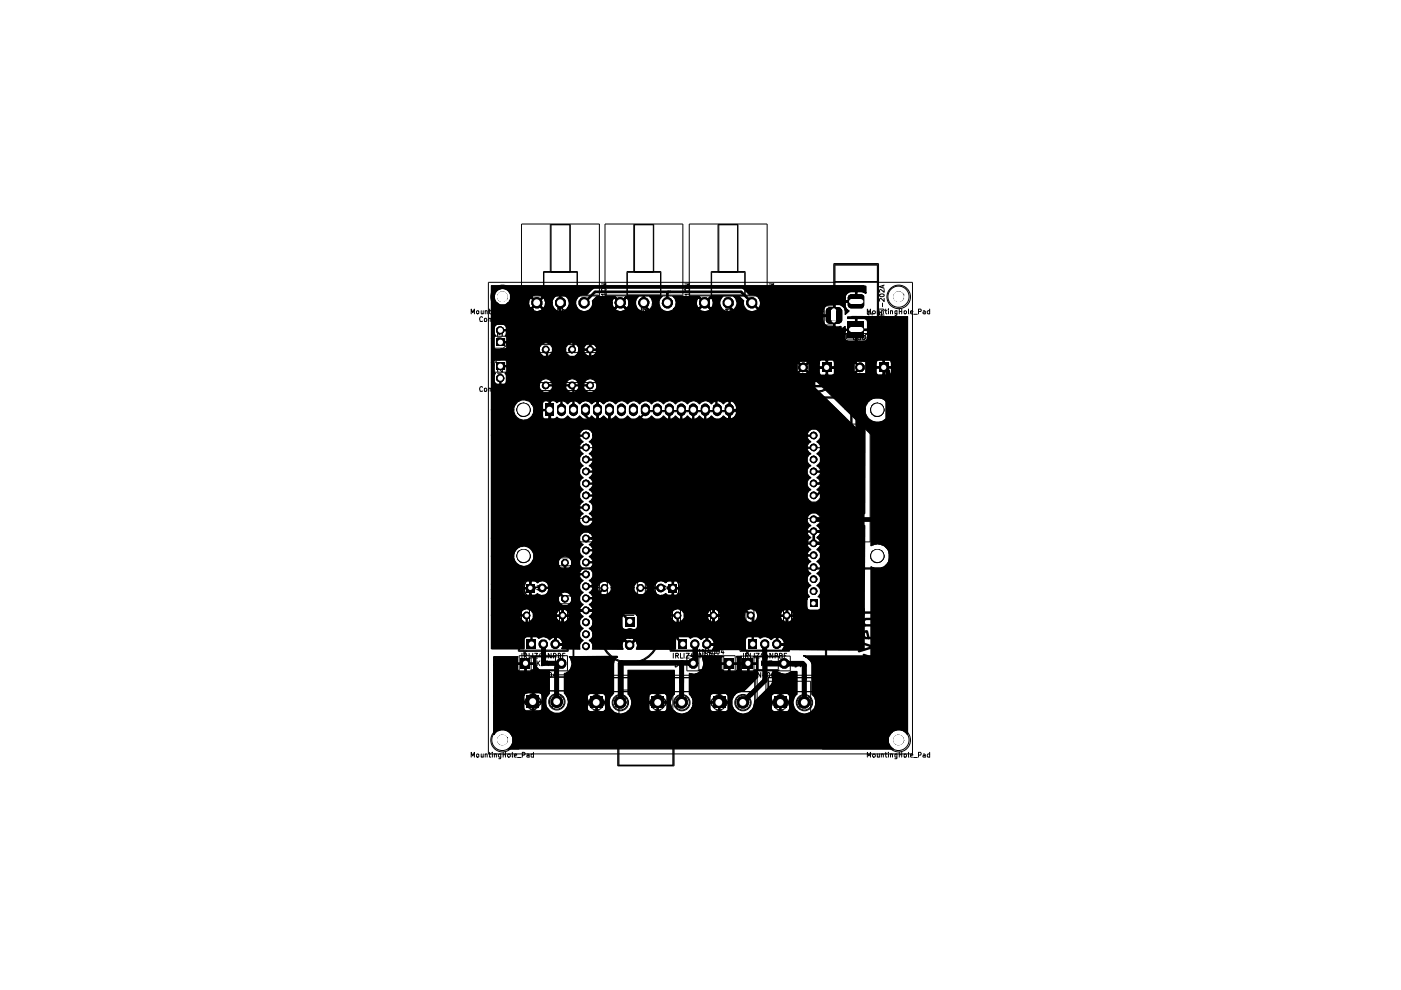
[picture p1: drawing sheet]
<svg xmlns="http://www.w3.org/2000/svg" width="297mm" height="210mm" viewBox="0 0 297 210" stroke-linecap="round" stroke-linejoin="round" font-family="sans-serif">
<g fill="none" stroke="#000" stroke-width=".21">
<path d="M103.5 59.9h90v100h-90zM110.6 47.5h16.5v22.9h-16.5zM116.7 57.6v-10h4.2v10M116.8 57.7v-10h4v10M128.3 47.5h16.5v22.9h-16.5zM134.4 57.6v-10h4.2v10M134.5 57.7v-10h4v10M146.1 47.5h16.5v22.9h-16.5zM152.2 57.6v-10h4.3v10M152.4 57.7v-10h4v10M177 59.7h9M177 56.2h9v13.6l-.7 .9h-8.3z"/>
<path d="M99.9 66.5v-1l.3 .8 .4-.8v1M101 66l.3-.1 .2 .1v.5h-.4zM102 65.9v.6h.4M102.3 67.3v-.1a.52 .52 0 0 0-.6 .3 .52 .52 0 0 0 .2 .7l.4-.1M102.4 65.9v.6M102.7 67.6h.4v.6l-.4-.1zM102.9 66h.4v.5M102.9 65.9v.6M103.6 67.6h.5v.6M103.6 65.9h.5M103.6 67.5v.7M103.8 65.5v1h.3"/>
<path d="M104.2 68.2h3.7v6.2h-3.7zM104.2 75.9h3.7v6.1h-3.7zM104.4 65.5v.1M104.4 65.9v.6M104.6 67.6l.2-.1 .2 .1v.6M104.6 67.5v.7M104.7 77.6v-1.2h2.7v5.1h-2.7v-2.6h2.7M104.8 66h.4v.5M104.8 65.9v.6M104.8 68.7v5.1h1.9l.7-.6M105.4 76.4l-.6 .6v4.4h2.6M105.5 79.2h.7l.3 .5"/>
<path d="M105.5 71.6h.7l.3 .5M105.5 71.3v-.7l.4 .4 .2-.4h.2l.2 .3-.1 .4M106 62.8h.6M106 62.3v1M106.2 65.9v.8l-.2 .2-.3-.1M106.2 66l-.3-.1-.2 .1v.5h.5M106.4 67.1a.53 .53 0 0 1 .4 .6 .53 .53 0 0 1-.5 .5l-.1-.2v-.6zM106.5 78.2v.7l-.8-.7-.2 .3 .1 .3M106.6 62.3v1M106.7 66h.5M106.7 65.5v1M107 62.7l.4-.4v1"/>
<path d="M107 63.3h.6M107.1 67.5l.3-.4v1.1M107.1 68.2h.6M107.2 65.5v1M107.4 71.3h-2.7v-2.6h2.7v5.2h-1.3M107.6 66l.3-.1 .2 .1 .1 .4-.3 .1h-.2zM108 67.5l.5 .7M108.5 67.5l-.5 .7M108.6 65.5l.1 1M109.1 66.2l.5-.1-.2-.2-.3 .1v.4l.1 .1h.3M109.1 67.1a.53 .53 0 0 1 .4 .6 .53 .53 0 0 1-.4 .5l-.2-.6zM109.7 66.6h.8"/>
<path d="M109.8 67.3l.4-.2 .2 .3-.6 .8h.6M110.7 66h.6v-.3l-.6-.2v1M110.7 62.6h16.2v7.8h-16.2zM110.8 62.7h16v7.5h-16zM111.8 66l.2-.1 .2 .1v.5M111.8 68.8l.6-.1v-.2l-.1-.3h-.5v1.1M112.1 68.8l.3 .5M112.2 66.1h-.4l-.1 .2 .1 .2h.4M112.7 68.2l.3 1.1 .4-1.1M113.1 66h-.5v.5h.5M113.1 65.5v1M113.6 68.2h.6l-.3 .5h.3v.5h-.6"/>
<path d="M114.2 73.1h3v9.7h-3zM114.5 71.8h.5v-.5h-.5v1M114.5 74.8h2.4v6.3h-2.4zM114.6 74.7h-.3v6.5h.3M114.7 71.8l.4 .5M115.1 76.8l.3 .4h.7l.1-.3-.2-.3-.4 .2v.3l.1 .1M115.2 62.6v-5h7.2v5M115.3 62.7v-5h7v5M115.4 71.5l.3-.2v1M115.4 72.3h.6M115.7 79.2v-.5l-.4-.1-.2 .1v.5h1.1M115.7 74.1v.7"/>
<path d="M116.2 77.9h-1.1l.3 .2M116.2 77.6v.5M116.2 78.6l-.5 .3M116.8 74.7h.3v6.5h-.3M116.8 71.3h-.2l-.2 .2v.7h.5v-.4l-.1-.2-.4 .3M117.3 65.7h-.6l.3 .3-.3 .3 .1 .3h.5M117.5 77.6h1M117.9 77.2l.3 .4M118.3 66.1l1 .4-1 .3M118.3 65.9v-.6l.3 .3 .2-.3h.4v.6M118.3 65.7h.6M118.5 78.3h-1l.3 .4"/>
<path d="M118.5 78.1v.6M118.5 77.2l-.4 .4M118.6 65.7v1M118.8 67.6v-.5h-.4l-.1 .1v.4h1M119.3 65.7h.3l.2 .2v.6l-.4 .2a.66 .66 0 0 1-.1-1zM119.3 67.1l-.5 .3M119.8 73.1h3v9.7h-3zM120.1 71.8h.5v-.5h-.5v1M120.1 74.8h2.4v6.3h-2.4zM120.2 74.7h-.3v6.5h.3M120.3 71.8l.3 .5M120.7 66.2l-.5-.1 .1-.4h.4v1"/>
<path d="M120.8 77.5a.58 .58 0 0 1 1 .2 .58 .58 0 0 1-1.1-.1zM121 71.5l.3-.2v1M121 72.3h.6M121.1 76.8h.7M121.2 79.2v-.5l-.3-.1-.2 .1v.5h1.1M121.3 74.1v.7M121.4 76.6v.6l-.8-.2M121.8 77.9h-1.1l.3 .2M121.8 78.6l-.6 .3M121.8 77.6v.5M122.2 71.2l-.2 .8h.6M122.3 74.7h.4v6.5h-.4"/>
<path d="M122.4 71.6v.7M123.2 77.7a.58 .58 0 0 1 .9 .3 .58 .58 0 0 1-1-.1zM123.6 73.1h3v9.7h-3zM123.9 71.8h.5v-.5h-.5v1M123.9 74.8h2.4v6.3h-2.4zM124 74.7h-.3v6.5h.3M124.1 71.8l.4 .5M124.5 76.7v.5h.6l-.1-.4 .4-.2 .2 .3-.1 .3M124.8 71.5l.3-.2v1M124.8 72.3h.6M125.1 79.2v-.5l-.4-.1-.2 .1v.5h1.1M125.1 74.1v.7"/>
<path d="M125.6 77.9h-1.1l.3 .2M125.6 78.6l-.5 .3M125.6 77.6v.5M126.2 74.7h.3v6.5h-.3M126.3 71.3h-.5v.5l.1-.2h.3l.1 .2v.4h-.5M126.9 77.6h1M127.3 77.2l.3 .4M127.5 68.3v-.6l.4 .4v-.3l.5-.1 .1 .2-.1 .4M127.5 63.2l.1 .3 .8 .2 .1-.3-.1-.3-.5 .1v.3l.2 .2M127.5 60.2h1l-1 .5h1M127.6 61.2a.58 .58 0 0 1 .9 .3l-.1 .2h-.7l-.2-.2zM127.9 78.3h-1l.3 .4"/>
<path d="M127.9 78.1v.6M127.9 77.2l-.4 .4M128 67.3v-.5l-.3-.1-.2 .2v.4h1M128 66.3v-.5l-.3-.1-.2 .6h1M128.4 62.6h16.2v7.8h-16.2zM128.5 64.3h-1l.3 .3M128.5 62.4h-1l.3 .3M128.5 62.7h16v7.5h-16zM128.5 66.7l-.5 .4M128.5 62.1v.6M128.6 64.8v.7M129.6 68.8l.5-.1 .1-.2-.2-.3h-.4v1.1"/>
<path d="M129.9 68.8l.3 .5M130.5 68.2l.3 1.1 .3-1.1M131.5 68.4l.1-.2h.2l.2 .2v.3l-.6 .6h.6M132.9 62.6v-5h7.2v5M133 62.7v-5h7v5M135 65.8l-.5-.1v.2l.5 .8h-.5M136 66.1l1 .4-1 .3M136.1 65.7h.6M136.4 65.7v1M136.5 67.6v-.4l-.2-.1h-.3v.5h1M137 65.3v.6l-.6-.6-.4 .1 .1 .4M137 67.1l-.5 .3"/>
<path d="M137.1 65.7h.3l.2 .2v.6l-.4 .2a.66 .66 0 0 1-.1-1zM138.5 66.2h-.4l-.1-.4 .5-.1v1M145.2 68.3v-.6l.4 .4v-.3l.4-.1 .2 .2-.1 .4M145.2 63.2l.1 .3 .7 .2 .2-.3-.1-.3-.5 .1v.3l.2 .2M145.2 60.2h1l-1 .5h1M145.3 61.2a.58 .58 0 0 1 .9 .3l-.2 .2h-.6l-.2-.2zM145.7 67.3v-.5l-.3-.1-.2 .2v.4h1M145.7 66.3v-.5l-.3-.1-.2 .6h1M146.2 64.3h-1l.3 .3M146.2 62.4h-1l.3 .3M146.2 66.7l-.5 .4M146.2 62.1v.6"/>
<path d="M146.2 64v.6M146.3 62.6h16.2v7.8h-16.2zM146.4 62.7h16v7.5h-16zM147.4 68.8l.5-.1 .1-.2-.2-.3h-.4v1.1M147.7 68.8l.3 .5M148.3 68.2l.3 1.1 .3-1.1M149.3 68.6l.2-.4v1.1M149.3 69.3h.5M150.8 62.6v-5h7.2v5M150.9 62.7v-5h7v5M152.2 66.7h.6M152.8 66l-.3-.3v1"/>
<path d="M153.8 66.1l1.1 .4-1.1 .3M153.8 65.7h.6M154.2 65.7v1M154.3 67.6v-.5h-.3l-.2 .1v.4h1.1M154.9 65.7h.3l.2 .2v.6l-.5 .2a.66 .66 0 0 1 0-1zM154.9 65.5h-1.1l.3 .3M154.9 67.1l-.6 .3M154.9 65.3v.5M156.3 66.2h-.4l-.1-.4 .5-.1v1M163.1 68.3v-.6l.4 .4v-.3l.4-.1 .2 .2-.1 .4M163.1 63.2l.1 .3 .7 .2 .2-.3-.1-.3-.5 .1v.3l.2 .2M163.1 60.2h1l-1 .5h1"/>
<path d="M163.2 61.2a.58 .58 0 0 1 .9 .3l-.2 .2h-.7l-.1-.2zM163.6 67.3v-.5l-.4-.1-.1 .2v.4h1M163.6 66.3v-.5l-.4-.1-.1 .6h1M164.1 64.3h-1l.3 .3M164.1 62.4h-1l.3 .3M164.1 66.7l-.5 .4M164.1 62.1v.6M164.1 64v.6M164.2 64.8v.7M167.6 72.8v-.1a.52 .52 0 0 0-.6 .3 .52 .52 0 0 0 .1 .7l.5-.1M167.6 77.3v1.2M167.7 76.8v2.2"/>
<path d="M167.8 76.5v2.7M167.9 72.6h.7l-.4 .5h.3l.1 .1-.1 .5-.6-.1M167.9 76.3v3.2M168 76v3.8M168.1 75.9v4M168.1 75.7v4.4M168.2 75.5v4.8M168.3 75.4v5M168.4 75.2v5.4M168.5 75.1v5.6M168.6 74.9v6M168.7 74.8v6.1"/>
<path d="M168.7 74.8v6.2M168.8 74.7v6.4M168.9 74.5v6.7M169 74.4v7M169.1 74.3v2.3M169.1 79.2v2.2M169.2 74.3v2.3M169.2 79.2v2.3M169.2 74.2v2.4M169.2 79.2v2.4M169.3 71.1l-.4 .2v.7h.5v-.5h-.3l-.2 .1M169.3 74.1v2.5"/>
<path d="M169.3 79.2v2.5M169.4 74v2.6M169.4 79.2v2.6M169.5 74v2.6M169.5 79.2v2.6M169.6 73.9v2.7M169.6 79.2v2.7M169.7 73.8v2.8M169.7 79.2v2.8M169.8 73.7v2.9M169.8 79.2v2.8M169.8 79.2v2.9"/>
<path d="M169.9 73.7v2.9M169.9 79.2v2.9M170 71.5h-.2v-.3l.5-.1v.4l-.5 .1 .1 .5h.4l.1-.4-.2-.2M170 73.6v3M170 79.2v3M170.1 73.6v3M170.1 79.2v3M170.2 73.5v3.1M170.2 79.2v3.1M170.3 73.5v3.1M170.3 79.2v3.1M170.3 73.4v3.2"/>
<path d="M170.3 79.2v3.2M170.4 73.4v3.2M170.4 79.2v3.2M170.5 73.3v3.3M170.5 79.2v3.3M170.6 73.2v3.4M170.6 79.2v3.3M170.7 73.2v3.4M170.7 79.2v3.3M170.8 73.2v3.4M170.8 79.2v3.3M170.9 71.2v-.1a.47 .47 0 0 1 .5 .5 .47 .47 0 0 1-.5 .5l-.1-.4z"/>
<path d="M170.9 73.2v3.4M170.9 79.2v3.4M171 73.1v3.5M171 79.2v3.4M171.1 73.1v3.5M171.1 79.2v3.5M171.2 73.1v3.5M171.2 79.2v3.5M171.3 73v3.6M171.3 79.2v3.6M171.4 73v3.6M171.4 79.2v3.6"/>
<path d="M171.5 73v9.8M171.6 72.9v10M171.7 72.9v10M171.8 71.5v.5h.4M171.8 72.9v10M171.9 72.9v10M172 72.9v10M172 72.8v10.1M172.1 72.8v10.2M172.2 71.5v.6M172.2 72.8v10.2M172.3 72.8v10.2"/>
<path d="M172.4 72.8v10.2M172.5 72.8v10.2M172.6 72.8v10.2M172.6 77.5l-.2-.2a.61 .61 0 0 0-.3 1l.5-.1M172.7 71.5h.4M172.7 72.8v10.2M172.9 77.3h.7l-.4 .4 .4 .2-.1 .4-.6-.1M173.1 71.1h-.4v1M174.2 71.2l.6-.1v.2l-.6 .8h.6M174.9 61.2v.9l-.3 .1M175.3 61.6l.4-.4v1M175.3 62.2h.6"/>
<path d="M175.8 71.1h-.5l-.1 .4h.6v.5h-.6M176.1 71.1l.3 1 .3-1M176.5 79.6v1M176.9 68.9v1.9h2.7M176.9 64.9v-8.9h9.2v14.8h-2.6M179.7 77v1.7M179.8 76.6v2.5M179.9 76.4v3M180 76.1v3.6M180.1 75.9v3.9M180.2 75.8v4.2M180.3 75.6v4.6"/>
<path d="M180.3 75.4v4.9M180.4 75.3v5.2M180.5 75.1v5.6M180.6 75v5.8M180.7 74.9v6M180.8 74.8v6.2M180.8 74.7v6.4M180.9 74.6v6.6M181 74.5v6.8M181.1 74.4v7M181.2 74.3v2.3M181.2 79.2v2.2"/>
<path d="M181.3 74.3v2.3M181.3 79.2v2.3M181.4 74.2v2.4M181.4 79.2v2.4M181.4 71.1h-.3l-.2 .4 .1 .6h.4l.1-.5-.1-.1-.5 .1M181.4 74.1v2.5M181.4 79.2v2.5M181.5 74v2.6M181.5 79.2v2.6M181.6 73.9v2.7M181.6 79.2v2.7M181.7 73.8v2.8"/>
<path d="M181.7 79.2v2.7M181.8 73.8v2.8M181.8 79.2v2.8M181.9 73.7v2.9M181.9 79.2v2.8M181.9 79.2v2.9M182 73.6v3M182 79.2v2.9M182.1 71.5l-.2-.2 .1-.2h.4l.1 .4-.6 .2 .1 .4h.4l.1-.5-.2-.1M182.1 73.6v3M182.1 79.2v3M182.2 73.5v3.1"/>
<path d="M182.2 79.2v3.1M182.3 73.5v3.1M182.3 79.2v3.1M182.4 73.4v3.2M182.4 79.2v3.2M182.5 73.4v3.2M182.5 79.2v3.2M182.5 73.3v3.3M182.5 79.2v3.3M182.6 73.3v3.3M182.6 79.2v3.3M182.7 73.2v3.4"/>
<path d="M182.7 79.2v3.3M182.8 73.2v3.4M182.8 79.2v3.3M182.9 73.2v3.4M182.9 79.2v3.4M183 71.1h.3l.1 .2-.1 .8h-.3l-.1-.2zM183 73.2v3.4M183 79.2v3.4M183.1 73.1v3.5M183.1 79.2v3.5M183.2 73.1v3.5M183.2 79.2v3.5"/>
<path d="M183.3 73.1v3.5M183.3 79.2v3.5M183.4 73v3.6M183.4 79.2v3.6M183.5 73v3.6M183.5 79.2v3.6M183.6 73v9.8M183.7 72.9v10M183.8 71.5l.1 .6 .4-.1M183.8 72.9v10M183.9 66.5v-1l.3 .8 .4-.8v1M183.9 67.2h.8l.2 .4"/>
<path d="M183.9 72.9v10M184 72.9v10M184.1 72.9v10M184.1 72.8v10.1M184.2 72.8v10.2M184.3 71.5v.6M184.3 72.8v10.2M184.4 72.8v10.2M184.5 72.8v10.2M184.6 72.8v10.2M184.7 77.5l-.3-.2-.3 .3v.6h.6M184.7 72.8v10.2"/>
<path d="M184.7 71.5h.4M184.8 72.8v10.2M184.9 66.5h-1l.3 .3M184.9 66.2v.6M185 66l.3-.1 .2 .1 .1 .4-.3 .1h-.2zM185.3 71.1h-.6v1M185.3 77.3l-.2 .7h.6M185.5 77.6v.7M186 65.9v.6h.4M186.3 70.9h-2.8v1h-4v-1h-2.7v-2h-2v-4h2v-9h9.5v15.1h-1M186.4 71.2l.4-.1 .1 .4-.6 .6h.6M186.4 65.5h.9l.2 .4"/>
<path d="M186.4 65.9v.6M186.5 62.4l.6-.1 .4 .2a.53 .53 0 0 1-.5 .4 .53 .53 0 0 1-.6-.3zM186.9 66h.4v.5M186.9 65.9v.6M186.9 66.8v-.5h-.4l-.1 .5h1.1M187.1 64.3v.7M187.2 60.5v.5M187.5 63.2v.7l-.7-.7-.4 .3 .1 .3M187.5 61.4v.6l-.7-.6-.4 .2 .1 .4M187.5 60.5l-1.1 .3 1.1 .3M187.6 65.9h.4M187.8 65.5v.9l.2 .1"/>
<path d="M187.8 71.1h-.4l-.1 .4h.3l.3 .1-.1 .5-.5-.1M188.1 71.1l.4 1 .3-1M188.4 65.5v.1M188.4 65.9v.6M188.6 79.6v1M188.8 66h.4v.5M188.8 65.9v.6M189.9 72.8l-.3-.2-.4 .5 .3 .6 .4-.1M190.1 62.3v1M190.1 62.8h.5M190.2 65.9v.9h-.5M190.2 66h-.5v.5h.5"/>
<path d="M190.5 72.6l-.3 .7h.7M190.6 62.3v1M190.7 65.5v1M190.7 66h.5M190.8 73v.7M191 62.4h.6v.3l-.6 .6h.6M191.2 65.5v1M191.7 66h.4l.1 .4-.3 .1h-.2zM192.6 65.5l.1 1M193 66.2l.5-.1-.1-.2-.4 .1v.4l.2 .1h.3M193.7 66.6h.8M194.7 66h.5l.1-.3-.1-.2h-.5v1"/>
<path d="M195.7 66l.3-.1 .2 .1v.5M196.2 66.1h-.4l-.1 .2 .1 .2h.4M197.1 66l-.3-.1-.2 .1v.4l.2 .1h.3M197.1 65.5v1M102.3 82.1v-.1a.52 .52 0 0 0-.6 .3 .52 .52 0 0 0 .2 .7l.4-.1M102.7 82.4h.4v.6l-.4-.1zM103.6 82.4h.5v.6M103.6 82.3v.7M104.6 82.4l.2-.1 .2 .2v.5M104.6 82.3v.7M105.2 83.1h.8M106.4 82a.53 .53 0 0 1 .4 .5 .53 .53 0 0 1-.5 .5l-.1-.2v-.6z"/>
<path d="M107.1 82.3l.3-.3v1M107.1 83h.6M108 82.3l.5 .7M108.3 84.2h80.4v36.4h-80.4zM108.4 84.2h80.2v36.4h-80.2zM108.5 84.4h7l1 1 1-1h71v36h-80zM108.5 82.3l-.5 .7M109.1 82a.53 .53 0 0 1 .4 .5 .53 .53 0 0 1-.4 .5l-.2-.6zM109.5 82.5h.3a.55 .55 0 0 1 .3 .7 .55 .55 0 0 1-.6 .4zM109.8 82.1l.4-.1 .2 .2-.6 .8h.6M111 82.5h-.5l-.1 .2 .1 .3 .5 .2-.1 .3h-.5M111.3 82.8l.4-.3v1.1"/>
<path d="M111.3 83.6h.6M111.5 89.9h73v25h-73zM115 83.9h3M115.7 81.1v.6M116.2 95.4v14M116.7 94.9h63.5M116.7 95h-.2l-.3 .5M121.3 81.1v.6M121.6 91.3l1.6-1.6h11.4l2.6-2.6h32.7l2.6 2.6h2.7v66.3h-3.2v1.8h-9.2v-1.8h-20.1v6.3h-11.6v-6.3h-9.5zM121.7 91.3l1.5-1.5h11.4l2.6-2.5h32.7l2.6 2.5h2.5v66.1h-53.3zM123.2 89.6h11.4l2.6-2.6h32.7l2.6 2.6h2.8v66.4h-3.2v2h-9.4v-2h-19.8v6.4h-11.9v-6.4h-9.5v-64.7zM125.1 81.1v.6"/>
<path d="M176 80.1h1M177.2 80.8h1M177.7 80.3v1M180.2 95h.3l.2 .5M180.7 95.4v14M188.1 80.1h1M189.3 80.8h1M189.8 80.3v1M116.2 109.4l.1 .3 .4 .2M116.7 109.9h63.5M118.3 118.3h2.9v9.7h-2.9zM118.5 120h2.5v6.3h-2.5z"/>
<path d="M118.7 119.9h-.3v6.5h.3M118.9 117h.5v-.5h-.5v1M119.1 117l.4 .5M119.8 119.3v.7M120.4 116.5h-.5v.5l.1-.2 .4 .2v.4h-.5M120.8 119.9h.4v6.5h-.4M145.7 101.1h.4l.2 .3v.5l-.4 .3h-.2zM147.2 101.1l-.5 .1v.3l.5 .2v.4h-.5M147.6 101.4l.3-.3v1.1M147.6 102.2h.6M180.7 109.4l-.2 .5h-.3M107.7 136.1l.5 .3"/>
<path d="M107.7 135.3h.3a.66 .66 0 0 1-.1 1h-.1a.66 .66 0 0 1-.1-1zM107.9 121.8h.3l.3 .5-.4 .6h-.2zM108.1 130.5h.4l.2-.4-.2-.1h-.4v1M108.4 130.5l.3 .5M109 121l.1 1 .3-.7 .2 .7 .2-1M109 130h.6l-.3 .3 .3 .3v.3h-.6M109.1 135.3h-.5l-.1 .5 .5-.2 .1 .2v.4h-.6M109.3 121.8h-.4l-.1 .5 .4-.1 .2 .2-.1 .4h-.5M109.9 133.2h10.6v4.9h-10.6zM110.1 133.3h10.2v4.7h-10.2zM110.1 139h10.2v3.2h-10.2zM110.1 134.9h10.2"/>
<path d="M110.2 133.4h10v4.4h-10zM110.2 134.7h10M110.4 121.4h6.5v6.5h-6.5zM110.6 129h9.7v3h-9.7zM110.7 138.5v1M110.7 121.1l-.2-.1-.3 .2v.6l.3 .2 .2-.1M111.1 121.3l.3-.3v1M111.1 123.1v3.1M111.1 138v1M111.1 122h.6M111.2 139.1h.3l.2-.2-.2-.4h-.3v1M111.2 123.2v3"/>
<path d="M111.2 123.1a2.99 2.99 0 0 1 4.5-.7 2.99 2.99 0 0 1 0 4.5 2.99 2.99 0 0 1-4.5-.7M111.2 123.2a2.9 2.9 0 0 1 4.4-.7 2.9 2.9 0 0 1 0 4.4 2.9 2.9 0 0 1-4.4-.8M111.3 138.4l.4 .6M111.4 139.1l.3 .4M111.7 130.5h.6M111.7 138l-.6 .6M112.2 138.5v1h.4M112.2 129.5v-.4h6.5v.4M112.2 131.6v.3h6.5v-.3M112.3 129.3h6.3v2.4h-6.3zM112.4 139.4v-.2h5.5v.2M112.5 121l-.4 .2v.7h.5l-.1-.5h-.3l-.1 .2"/>
<path d="M112.5 128.1v.9h.5M112.6 139.3h5.2v2.7h-5.2zM112.9 138.5v1M113 124.2a.43 .43 0 0 1 .5 .4 .43 .43 0 0 1-.5 .5zM113.1 121.1l.2-.1a.55 .55 0 0 1 .3 .5 .55 .55 0 0 1-.3 .5l-.3-.4zM113.3 139.2v3M113.4 138.5h.6l-.6 1h.6M113.4 133.3v1.6M113.4 139.2v3M113.4 128.5h.3M113.5 139.2v3M113.8 128.1h-.4v.9h.4"/>
<path d="M114 121.1l.4-.1 .2 .2-.6 .8h.6M114.2 124.2h-.3l-.1 .4 .4-.1 .1 .4-.2 .2-.3-.1M114.2 132.6l.3-.3v1M114.2 130.2l.3-.2v1M114.3 128.1h.3l.2 .2v.6l-.2 .1h-.3zM114.5 131.9l.3-.2a.66 .66 0 0 1 .1 1.1l-.4-.1zM114.6 138.5l-.3 .7h.7M114.6 132.5l.5 .3M114.7 130.5h.4l.2-.4-.2-.1h-.4v1h-.5M114.8 122l.3-1 .4 1M114.8 138.9v.6M114.9 121.8h.5"/>
<path d="M115 130.5l.3 .5M115.1 132.5l.5-.2 .1 .4-.2 .6-.4-.2zM115.1 130.1l.5-.1 .1 .3-.2 .7-.4-.3zM115.5 138.5l-.2 .7h.6M115.6 130h.6l-.3 .3 .3 .3v.3h-.6M115.7 138.9v.6M116 131.7h-.5l-.1 .5h.6v.5h-.6M116.2 130v1M116.2 132.3v1M116.2 132.8l.5 .5M116.2 130.4l.5 .6M116.7 132.3l-.5 .6"/>
<path d="M116.7 130l-.5 .6M116.8 138.5v1l-.6-1v1M117 133.3v1.6M117.3 139.1h.4l.2-.3-.2-.3h-.4v1M118.4 139h.3l.2-.1-.2-.4h-.3v1h.4l.1-.4-.2-.1M118.6 130.5h.7M119.2 122.4v.5h.5l-.1-.5 .5-.1 .1 .2-.1 .4M119.3 122.3l.8-.1 .1 .3-.1 .2h-.7l-.2-.2zM119.7 123.9v-.5l-.3-.1-.2 .6h1M119.8 138.5h-.5v1M119.8 126.3v.6M120.2 124v.7l-.7-.7-.3 .2 .1 .4"/>
<path d="M120.2 123.1v.6l-.7-.6-.3 .2 .1 .4M120.2 123.3l-.5 .3M121.6 122.6l.2-.2h.6l.2 .4-.2 .1h-.6zM122.1 122v-.5l-.4-.1-.1 .6h1M122.6 124.3v.6l-.8-.6-.2 .2 .1 .4M122.6 123.4v.6l-.6-.6h-.3v.6M122.6 121.4l-.5 .4M125.6 135.9l.1 .5 .4-.1 .1-.4 .5 .2-.1 .3M125.6 134.9l.1 .6 .4-.1 .2-.5 .4 .2-.1 .4M125.6 132.2l.8-.1 .3 .3-.3 .2h-.6l-.2-.1zM125.6 137.4h1.1M125.6 136.8l.6 .6"/>
<path d="M126.7 134.3h-1.1l.3 .2M126.7 133v.6l-.8-.6-.3 .1 .1 .5M126.7 131.4h-1.1l.3 .3M126.7 136.8l-.6 .4M126.7 131.1v.6M126.7 133.9v.6M127.1 123.2h9.7v3h-9.7zM128.2 124.6h.6M128.7 123.6v-.3h6.5v.3M128.7 125.7v.4h6.5v-.4M128.8 123.4h6.3v2.5h-6.3zM129.5 134.1v.5a.44 .44 0 0 0 .5-.5h.3v.6"/>
<path d="M130.2 121.8h.5l.1 .2-.7 .8h.7M130.4 135v.5h-1M130.4 133.4h-1l.2 .3M130.4 133.2v.5M130.7 124.2l.5-.1 .1 .3-.7 .7h.7M131.1 121.8h.6v.1l-.6 .9h.6M131.2 124.6h.5l.1-.3-.1-.2h-.5v1M131.2 122.1h.5l.1-.3-.1-.2h-.5v1M131.5 124.6l.3 .5M131.5 122.1l.3 .5M131.7 124.2l.5-.1v.2l-.5 .8h.5M132.1 127.9l1.5-.1 1.5 .1"/>
<path d="M132.2 121.8h.4l.1 .1v.6l-.3 .3-.3-.5zM132.5 130.5h2M132.7 124.1h-.4l-.1 .4v.6h.5l.1-.4-.2-.2h-.3l-.1 .2M132.7 121.6h-.4l-.1 .4v.5h.5l.1-.3-.2-.3h-.3l-.1 .3M132.8 124.1l.4 .2v.6l-.3 .2-.3-.4zM133.1 122.3h.5v-.5h-.5v1M133.3 122.3l.4 .5M135.1 124.6h.7M135.4 134v.5h.4a.36 .36 0 0 1 .1-.3 .36 .36 0 0 1 .4-.1v.5M136.4 134.9v.5h-1M136.4 133.3h-1l.2 .4M136.4 133.1v.6"/>
<path d="M138.1 121.4h6.5v6.5h-6.5zM140.2 120.1v1.1h.5M140.8 124.2l.4 .2v.4l-.2 .3h-.2zM141.5 120.1h-.4v1.1h.4M141.9 124.2l-.3 .2v.6h.4l-.1-.5h-.3v.2M142 120.1l.5 .3v.5l-.3 .3h-.2zM142.1 133.2h10.5v4.9h-10.5zM142.2 133.3h10.2v4.6h-10.2zM142.2 134.8h10.2M142.3 133.4h10v4.4h-10zM142.3 134.7h10M142.6 129h9.7v3h-9.7z"/>
<path d="M142.7 138.5v1M143.3 139h.5v-.3l-.1-.2h-.4v1M143.5 139l.3 .5M143.7 130.5h.6M143.8 123.2v3M143.9 123.1v3.1M143.9 123.2a2.9 2.9 0 0 0-4.3-.7 2.9 2.9 0 0 0 0 4.4 2.9 2.9 0 0 0 4.3-.8M144 123.1a2.99 2.99 0 0 0-4.5-.7 2.99 2.99 0 0 0 0 4.5 2.99 2.99 0 0 0 4.5-.7M144.2 129.5v-.4h6.5v.4M144.2 131.6v.2h6.5v-.2M144.3 138.5v1h.5M144.3 129.3h6.3v2.4h-6.3z"/>
<path d="M145 138.5v1M145.5 138.5h.6l-.6 1h.6M145.5 121.6h.3l.2 .4-.3 .6h-.2zM145.5 133.3v1.5M145.6 139h10.3v3.2h-10.3zM146.2 132.6l.3-.3v1M146.5 130.2l.2-.2v1v-1h.5l.1 .1-.1 .3-.5 .1M146.5 131h.5M146.6 131.9l.1-.2 .5 .2-.1 .9h-.5l-.1-.4zM146.7 138.5l-.2 .7h.6M146.7 132.5l.5 .3M146.9 121.6h-.3l-.2 .4 .2 .6 .3-.1 .1-.3-.2-.3h-.2l-.2 .3"/>
<path d="M146.9 138.9v.6M147 130.5l.3 .5M147.2 132.5l.4-.2 .1 .4-.2 .6-.3-.2zM147.4 130.1l.4-.1 .2 .3-.3 .7-.3-.3zM147.7 138.5l-.3 .7h.6M147.8 131.7l-.2 .7h.6M147.8 130.4l-.1-.2v-.2h.5l.1 .2-.6 .4 .1 .4h.3l.2-.3-.2-.3M147.9 138.9v.6M148 137.9l.3-.2v1M148 139.2h5.5v.2M148 138.7h.6M148 132.1v.7"/>
<path d="M148 139.2v.2M148.2 139.3h5.1v2.7h-5.1zM148.2 132.3v1M148.3 132.8l.4 .5M148.4 130v1M148.5 130.4l.4 .6M148.7 132.3l-.5 .6M148.9 130l-.5 .6M149 138.5v1l-.6-1v1M149.1 125.3h.1M149.1 128.4h.8l.2 .1-.2 .4h-.8M149.1 133.2v.6l.3-.4 .2 .4h.4v-.6"/>
<path d="M149.1 124h1M149.2 133.3v1.5M149.3 130.5a.6 .6 0 0 1 .8 .1l-.2 .5h-.6l-.2-.3zM149.4 124v-.5l.2-.1h.3l.2 .2-.1 .4M149.4 124.4h.5l.2 .1-.1 .4M149.4 126.7h.6v.5h-.5zM149.4 139h.5l.1-.3-.1-.2h-.5v1M149.4 122.9h.7M149.4 124.9h.7M149.4 125.3h.7M149.4 125.8h.7M149.5 125.8l-.1 .4h.7"/>
<path d="M149.6 122.9l-.2 .3M149.6 132.2v.6h-.3l-.2-.1v-.5h1M149.6 137.7v1l-.6-1v1M149.6 132.5l.5 .3M149.8 122v.4M150.1 121.9l-1 .4 1 .3M150.1 129.5h-1l1 .5h-1M150.2 127.3v.8M150.2 131.2v.8M150.3 137.6l-.3 .7h.6M150.5 139l.5-.1v-.3l-.5-.1v1h.4l.1-.3-.2-.2M150.5 138v.7"/>
<path d="M150.6 130.5h.7M151 137.8l.4-.1 .2 .1v.6l-.3 .3-.3-.4zM151.9 128l-.3 .4h1.1M151.9 138.5h-.4v1M152.1 137.7h.3l.1 .1v.6l-.2 .3-.3-.3zM152.3 127.2v.5M152.5 139.2v3M152.6 139.2v3M152.7 127.1l-1.1 .3 1.1 .4M152.7 128v.6M152.7 139.2v3M153.2 137.6l-.3 .7h.6"/>
<path d="M153.3 130.6h.4l.2-.2-.1-.3-.5-.1v1.1M153.3 138v.7M153.6 130.6l.3 .5M153.7 136.1l.5 .3M153.7 135.3h.3a.66 .66 0 0 1-.1 1h-.1a.66 .66 0 0 1-.1-1zM154.4 130.5l-.1-.2v-.2l.4-.1 .2 .3-.1 .2-.5 .1v.5h.5l.1-.4-.2-.2M154.8 135.2l-.3 .8h.7M155 135.6v.7M156.9 133.2h10.5v4.9h-10.5zM157.1 133.3h10.2v4.6h-10.2zM157.1 134.8h10.2M157.1 133.4h10v4.4h-10z"/>
<path d="M157.1 134.7h10M157.2 139.1h10.4v3.1h-10.4zM157.6 138.5v1M158.1 139h.5l.1-.4-.6-.1v1M158.2 129h9.6v3h-9.6zM158.3 138v1l.4 .5M158.5 138.4l.4 .6M158.9 138l-.6 .6M159.1 138.5v1h.5M159.2 130.5h.7M159.7 129.5v-.4h6.6v.4M159.7 131.6v.3h6.6v-.3"/>
<path d="M159.7 139.4v-.2h5.5v.2M159.9 139.3h5.1v2.7h-5.1zM159.9 129.3h6.2v2.4h-6.2zM159.9 138.5v1M160.3 138.5h.7l-.7 1h.7M160.3 133.3v1.5M160.5 139.2v3M160.6 139.2v3M160.7 139.2v3M161.4 131.9l.4-.2a.66 .66 0 0 1 .1 1.1h-.4zM161.5 132.5l.6 .3M161.5 138.5l-.2 .7h.6"/>
<path d="M161.7 132.6l.4-.3v1M161.7 130.2l.3-.2v1M161.8 138.9v.6M162.2 130.5h.5l.1-.5h-.6v1h-.5M162.3 131.7h.7l-.4 .5h.3l.1 .1-.1 .5-.6-.1M162.5 138.5l-.3 .7h.7M162.5 130.5l.3 .5M162.6 130.1l.5-.1 .1 .3-.2 .7-.4-.3zM162.7 138.9v.6M162.8 132.3l.4 .2v.6l-.2 .2-.4-.4zM163.2 130h.6l-.4 1M163.7 130v1"/>
<path d="M163.7 132.3v1M163.7 130.4l.5 .6M163.8 138.5v1l-.6-1v1M163.8 132.8l.5 .5M164 133.3v1.5M164.2 130l-.5 .6M164.3 132.3l-.6 .6M164.3 139h.5v-.4l-.5-.1v1M165.3 139l.5-.1v-.3l-.5-.1v1h.5l.1-.4-.3-.1M166.1 130.5h.7M166.3 139h.3M166.8 138.5h-.5v1"/>
<path d="M168.4 136.1l.5 .3M168.4 135.3h.3a.66 .66 0 0 1 0 1h-.2a.66 .66 0 0 1-.1-1zM168.7 130.4l.5-.1v-.3l-.1-.2h-.4v1M168.9 130.4l.3 .4M169.2 135.3h.6l-.3 .3 .3 .2v.4h-.6M169.6 129.8h.7l-.5 1M101.1 159.9h.4l-.1 .6h-.3zM102 159.9v.6l.4-.1M102.4 159.9v.6M102.9 159.9h.4v.6M102.9 159.9v.6M103.8 159.5v1h.3"/>
<path d="M104.4 159.5v.1M104.4 159.9v.6M104.8 159.9h.4v.6M104.8 159.9v.6M106 156.8h.6M106 156.4v.9M106.2 159.9v.8l-.1 .2h-.4M106.2 159.9h-.3l-.2 .2 .1 .4h.4M106.6 156.4v.9M106.7 159.5v1M107 156.4h.6l-.3 .3 .3 .2-.1 .4-.5-.1M107.2 159.5v1"/>
<path d="M107.7 140.1h.3a.55 .55 0 0 1 .3 .7 .55 .55 0 0 1-.6 .3zM108.6 159.5l.1 1M108.9 140l-.3 .8h.7M109.1 140.5v.6M109.9 143.1h11.2v10.8h-11.2zM110.2 153v.7h.5M110.4 143.6h10.2v9.8M110.4 143.5h10.2v9.9h-10.2zM110.4 151.4h10.2M110.4 146.5h10.2M111.4 140.6h1.2M111.5 148.1l-.2 .7 .2 .7"/>
<path d="M111.8 154l-.5-.1-.1 .3v.5l.3 .2 .3-.1M111.8 159.9h.2l.2 .1v.5h-.4v-.3l.4-.1M112.2 154.3h.4v.6h-.2l-.2-.1zM112.3 150.3l.7 .2 .7-.2M112.3 147.3l.7-.2 .7 .2M112.4 142.8l.4-.2v1M112.4 142v.2h5.5v-.2M113.1 154.3h.4v.6M113.1 159.5v1h-.4l-.1-.6h.5M113.1 154.3v.6M113.9 147.7l-2.1 2.1M113.9 140.1v1"/>
<path d="M114 154.3h.5v.6M114 154.3v.6M114 142.6v1l-.5-1v1M114 140.5l.5 .6M114.1 147.8l-2.1 2.1M114.5 140.1l-.6 .6M114.5 148.1l.2 .7-.2 .7M114.6 144.4v.7l-.4 .4M114.6 155h.8M114.7 142.6l-.2 .7h.6M114.8 140.1h.4l.2 .3v.5l-.3 .2h-.3zM115 142.9v.7"/>
<path d="M115.1 151.5v.8l-.3 .2M115.5 142.7l.2-.1 .3 .1v.7l-.3 .2a.58 .58 0 0 1-.2-.9zM115.6 144.9l-.1 .1h-.4v-.5h.5v.7l-.5 .3M115.7 153.9h.4l.1 .2v.6l-.2 .2-.3-.2zM116 140l-.2 .8h.6M116.2 151.9l-.2 .2-.3-.1v-.5l.5 .1v.6l-.3 .3h-.2M116.2 140.5v.6M116.6 142.6l.3 .1v.7l-.1 .2-.4-.2v-.7zM116.6 154.2l.2-.3v1M116.6 154.9h.6M116.8 149.8v.1M117 150h.1"/>
<path d="M117.5 154.3l.5 .6M117.6 142.6l-.3 .7h.6M117.8 140.6h1.2M117.8 142.9v.7M118 154.3l-.5 .6M118.4 153.9h.4l.1 .2v.6l-.2 .2-.3-.2zM119 147.7l-2.1 2.1M119.1 147.5l-.1 .1M119.2 147.8l-2.1 2.1M119.3 154l.5-.1 .1 .3-.7 .7h.7M119.3 147.7h.1M120.6 152.9h-10.2l.5 .5"/>
<path d="M123.4 143.2h11.1v10.8h-11.1zM123.6 153.1v.7h.5M123.9 143.7h10.2v9.9h-10.2zM123.9 151.6h10.2M123.9 146.6h10.2M124.9 148.3l-.1 .7 .1 .7M125.2 154.1l-.2-.1-.4 .3v.5l.4 .2 .2-.1M125.6 154.4h.5l.1 .5-.3 .1-.3-.1zM125.8 150.5l.6 .2 .7-.2M125.8 147.4l.7-.1 .6 .1M126.6 154.4l.2-.1 .2 .2v.5M126.6 154.3v.7"/>
<path d="M127.3 147.7l-2 2.2M127.4 154.4l.4-.1 .1 .2v.5M127.4 154.3v.7M127.6 148l-2.1 2M128 148.3l.1 .7-.1 .7M128.1 155.1h.8M128.6 151.6v.8l-.3 .2M128.6 144.7v.7l-.4 .3M129.2 145.1l-.2-.1v-.2l.5-.1v.3l-.5 .2v.4l.2 .1 .3-.1v-.4l-.1-.1M129.3 152l-.3-.2 .1-.2h.5l-.1 .4-.5 .1v.3l.3 .2 .3-.1v-.4l-.1-.1M129.3 154l.3 .2v.7l-.1 .1-.4-.1v-.7zM130 154.3l.3-.3v1"/>
<path d="M130 155h.6M130.2 149.9h.1M130.5 150.1v.1M131 154.3l.5 .7M131.2 146.3h11.5v15.9h-11.5zM131.5 154.3l-.5 .7M132 154l.3 .2v.7l-.1 .1-.4-.1v-.7zM132.4 147.7l-2 2.2M132.5 147.7h.1M132.7 148l-2.1 2M132.8 154.1l.3-.1 .2 .3-.6 .7h.6M132.8 147.8v.1"/>
<path d="M134 143.7v9.8h-9.6l-.5-.5h10.2M136.4 143.2h11.2v10.8h-11.2zM136.6 153.1v.7h.5M136.8 143.7h10.3v9.9h-10.3zM136.8 153h10.3M136.8 151.6h10.3M136.8 146.6h10.3M136.9 143.7v9.3l.5 .5h9.7M138 148.3l-.2 .7 .2 .7M138.3 154.1a.47 .47 0 0 0-.7 .4 .47 .47 0 0 0 .7 .4M138.6 154.5l.2-.2 .3 .1v.5l-.3 .1-.2-.1zM138.8 150.5l.7 .2 .7-.2"/>
<path d="M138.8 147.4l.7-.1 .7 .1M139.5 154.4h.5v.6M139.5 154.3v.7M140.4 147.7l-2.1 2.2M140.5 154.4h.4v.6M140.5 154.3v.7M140.5 148l-2.1 2M141 148.3l.2 .7-.2 .7M141.1 155.1h.8M141.6 144.7v.7l-.5 .3M141.6 151.6v.7l-.4 .3M141.9 144.7h.7l-.4 1"/>
<path d="M142 151.6h.7l-.5 1M142.2 154.1l.1-.1a.55 .55 0 0 1 .4 .5 .55 .55 0 0 1-.4 .5l-.2-.3zM143 154.3l.3-.3v1M143 155h.6M143.2 140.4h.3l.3 .4-.4 .6h-.2zM143.3 149.9h.1M143.5 150.1l-.1 .1M143.9 154.3l.5 .7M144.3 140.8l-.2-.2 .1-.2h.4l.1 .2-.6 .4 .2 .4h.2l.2-.3-.2-.3M144.4 154.3l-.5 .7M144.9 154.1l.1-.1a.55 .55 0 0 1 .4 .5 .55 .55 0 0 1-.4 .5l-.2-.3zM145.5 147.7l-2.2 2.2"/>
<path d="M145.5 147.7h.1M145.6 148l-2.1 2M145.7 154.1h.6v.3l-.6 .6h.6M145.8 147.8l-.1 .1M147 140.6h1.2M148 142v.2h5.5v-.2M149.4 143.2h11.1v10.8h-11.1zM149.6 140.1h.4a.58 .58 0 0 1 .2 .7 .58 .58 0 0 1-.6 .3zM149.6 153.1v.7h.5M149.9 143.7h10.2v9.9h-10.2zM149.9 151.6h10.2M149.9 146.6h10.2"/>
<path d="M150.8 140.5l-.3-.1 .2-.3h.3l.1 .4a.47 .47 0 0 0-.5 .6h.5v-.5l-.1-.1M150.9 148.3l-.1 .7 .1 .7M151.2 154.1l-.2-.1-.4 .3v.5l.4 .2 .2-.1M151.6 140.1v1M151.6 154.4l.4-.1 .1 .2v.4l-.1 .1-.4-.1zM151.6 140.5l.5 .6M151.8 150.5l.7 .2M151.8 147.4l.6-.1 .7 .1M152.1 140.1l-.5 .6M152.6 154.4l.2-.1 .2 .2v.5M152.6 154.3v.7M153.1 150.5l-.7 .2"/>
<path d="M153.3 140.6h1.3M153.4 147.7l-2.1 2.2M153.5 154.4l.3-.1 .1 .2v.5M153.5 154.3v.7M153.6 148l-2.1 2M154 148.3l.1 .7-.1 .7M154.1 155.1h.8M154.3 142.2v1.1M154.4 142.7l.5 .6M154.6 151.6v.8l-.3 .2M154.8 144.4v.7l-.5 .4M154.9 142.2l-.6 .5"/>
<path d="M155.1 154.2l.3-.2 .2 .2v.7l-.2 .1-.3-.1zM155.5 151.6h-.3l-.2 .8 .3 .2 .3-.1-.1-.5h-.3l-.2 .1M155.6 144.4h-.2l-.2 .3v.7h.5v-.5l-.2-.1-.3 .2M156 154.3l.3-.3v1M156 155h.6M156.2 149.9h.1M156.5 150.1v.1M157 154.3l.5 .7M157.5 154.3l-.5 .7M157.8 154.2l.3-.2a.55 .55 0 0 1 .3 .5 .55 .55 0 0 1-.3 .5l-.3-.1zM158.5 147.7l-2.1 2.2M158.6 147.7h.1"/>
<path d="M158.6 140.6h1.3M158.7 148l-2.2 2M158.7 154.1l.5-.1 .1 .3-.6 .7h.6M158.7 147.8v.1M159.7 142.9l.3-.3v1M159.7 143.6h.6M159.7 142v.2h5.5v-.2M160 143.7v9.8h-9.6l-.5-.5h10.2M161.3 142.6v1l-.6-1v1M161.5 140.1v1M161.6 140.5l.5 .6M162 142.6l-.3 .7h.6"/>
<path d="M162.1 140.1a.52 .52 0 0 1 .6 .5 .52 .52 0 0 1-.6 .5zM162.1 140.1l-.6 .6M162.2 142.9v.7M162.4 143.2h11.2v10.8h-11.2zM162.6 153.1v.7h.5M162.7 142.7l.2-.1a.55 .55 0 0 1 .3 .5 .55 .55 0 0 1-.3 .5l-.3-.4zM162.8 143.7h10.3v9.9h-10.3zM162.8 153h10.3M162.8 151.6h10.3M162.8 146.6h10.3M162.9 143.7v9.3l.5 .5h9.7v-9.8M163 140.1h.7l-.5 1"/>
<path d="M163 144.4h8.9v13.3h-8.9zM163.8 142.6l.4 .1v.7l-.4 .2a.63 .63 0 0 1 0-1zM163.9 148.3l-.1 .7 .1 .7M164.3 154.1l-.4-.1-.3 .4 .3 .6 .4-.1M164.6 154.5l.2-.2 .3 .1v.5l-.3 .1-.2-.1zM164.8 150.5l.7 .2M164.8 147.4l.7-.1 .7 .1M164.8 142.6l-.2 .7h.6M165 140.6h1.2M165 142.9v.7M165.5 154.4l.4-.1 .1 .2v.5M165.5 154.3v.7"/>
<path d="M166.2 150.5l-.7 .2M166.4 147.7l-2.1 2.2M166.5 154.4h.4v.6M166.5 154.3v.7M166.5 148l-2 2M167 148.3l.2 .7-.2 .7M167.1 155.1h.8M167.6 151.6v.7l-.4 .3M167.7 144.4v.7l-.4 .4M168.1 154.1l.2-.1a.55 .55 0 0 1 .4 .5 .55 .55 0 0 1-.4 .5l-.2-.3zM168.6 151.6h-.5v.5l.5-.1 .1 .4-.3 .2-.3-.1M168.6 140.4h.3l.3 .4-.4 .6h-.2z"/>
<path d="M168.7 144.4h-.6v.5l.1-.1 .5 .1v.5h-.6M169 154.3l.3-.3v1M169 155h.6M169.2 149.9h.1M169.4 140.4h.7l-.4 1M169.5 150.1l-.1 .1M169.9 154.3l.5 .7M170.4 154.3l-.5 .7M170.9 154.1l.1-.1a.55 .55 0 0 1 .4 .5 .55 .55 0 0 1-.4 .5l-.2-.3zM171.4 147.7l-2.1 2.2M171.5 147.7h.1M171.6 148l-2 2"/>
<path d="M171.8 154.1h.5v.3l-.6 .6h.6M171.8 147.8l-.1 .1M186 159.9v.6l.4-.1M186.4 159.9v.6M186.9 159.9h.4v.6M186.9 159.9v.6M187.8 159.5v.9l.2 .1M188.4 159.5v.1M188.4 159.9v.6M188.8 159.9h.4v.6M188.8 159.9v.6M190.1 156.4v.9"/>
<path d="M190.1 156.8h.5M190.2 159.9v.9l-.5 .1M190.2 159.9h-.5v.5l.5 .1M190.6 156.4v.9M190.7 159.5v1M191.2 159.5v1M191.3 156.3l-.3 .7h.7M191.5 156.7v.6M191.7 159.9h.4v.6l-.4-.1zM192.6 159.5l.1 1M195.7 159.9h.3l.2 .1v.5h-.5v-.3l.5-.1M197.1 159.5v1h-.4v-.6h.4"/>
<path d="M99.9 160.5v-1l.3 .8 .4-.8v1M106.7 160h.5M109.1 160.2l.5-.1-.2-.2-.3 .1v.4v.1h.4M109.7 160.6h.8M110.7 160.1l.6-.1v-.4l-.6-.1v1M183.9 160.5v-1l.3 .8 .4-.8v1M190.7 160h.5M193 160.2l.5-.1-.1-.2-.4 .1v.4l.1 .1h.4M193.7 160.6h.8M194.7 160.1l.5-.1 .1-.2-.1-.3h-.5v1"/>
<circle cx="106.5" cy="62.9" r="2.24"/>
<circle cx="106.6" cy="62.9" r="2.5"/>
<circle cx="172.8" cy="77.9" r="5.1"/>
<circle cx="172.8" cy="77.9" r="5.3"/>
<circle cx="172.8" cy="77.9" r="5"/>
<circle cx="184.9" cy="77.9" r="5.1"/>
<circle cx="184.9" cy="77.9" r="5.3"/>
<circle cx="184.9" cy="77.9" r="5"/>
<circle cx="190.5" cy="62.9" r="2.24"/>
<circle cx="190.5" cy="62.9" r="2.5"/>
<circle cx="113.7" cy="124.7" r="2.58"/>
<circle cx="133.6" cy="134.3" r="6.4"/>
<circle cx="133.6" cy="134.3" r="6.3"/>
<circle cx="133.6" cy="134.3" r="6.1"/>
<circle cx="133.6" cy="134.3" r="1.06"/>
<circle cx="141.4" cy="124.7" r="2.58"/>
<circle cx="106.5" cy="156.9" r="2.24"/>
<circle cx="106.6" cy="156.9" r="2.5"/>
<circle cx="113" cy="148.8" r="1.57"/>
<circle cx="118.1" cy="148.8" r="1.57"/>
<circle cx="118.1" cy="148.8" r="1.74"/>
<circle cx="126.4" cy="149" r="1.57"/>
<circle cx="131.5" cy="149" r="1.57"/>
<circle cx="131.5" cy="149" r="1.74"/>
<circle cx="139.5" cy="149" r="1.57"/>
<circle cx="144.6" cy="149" r="1.57"/>
<circle cx="144.6" cy="149" r="1.74"/>
<circle cx="152.4" cy="149" r="1.57"/>
<circle cx="157.5" cy="149" r="1.57"/>
<circle cx="157.5" cy="149" r="1.74"/>
<circle cx="165.5" cy="149" r="1.57"/>
<circle cx="170.6" cy="149" r="1.57"/>
<circle cx="170.6" cy="149" r="1.74"/>
<circle cx="190.5" cy="156.9" r="2.24"/>
<circle cx="190.5" cy="156.9" r="2.5"/>
<circle cx="107.9" cy="160.2" r=".32"/>
<circle cx="185.3" cy="160.2" r=".32"/>
</g>
<g fill="#000">
<path d="M105.2 76.8h1.7v1.7h-1.7zM105.2 71.7h1.7v1.7h-1.7zM143.1 63h5.2l1 1.1 1.3-1.1h2.3a1.98 1.98 0 0 0 0 2.5h-2.3l-1.1-1.1h-.2l-1 1.1h-5.3l.4-.4 .2-.9h3.9l.2 .9 .4 .4 1.2-1.2v-.2h.3v.2l1.1 1.2 .2-.1a1.82 1.82 0 0 0 0-2.4h-.2l-1.1 1.1h-.3l-1.2-1.1h-.1l-.4 .6-.1 .6h-3.9zM122.6 70.2h35l3.3 3.3v5.2l.3 .5 8.8 8.8 .5 .3h2.9l1.7 1.8v7.2l-1.5 1.5h-.1l.5-.6a1.52 1.52 0 0 0-.3-1.8l-.2-.2 .5-.6a1.52 1.52 0 0 0-.3-1.7l-.2-.2 .5-.6a1.52 1.52 0 0 0-.3-1.8l-.2-.2a1.47 1.47 0 0 0-1.5-.2l-.7 .4h-2.9l-2.8-2.9v-2.8l-.4-.6-3.5-3.5-27.9-.1-5.4-5.5-.7-.3h-2.1l.8-.5a.66 .66 0 0 0 .1-.9h-2.8a1.06 1.06 0 0 0 1 1.4h-2.7l.8-.7 .1-.9h.8v.1h1.2l.2-.1 .2 .1h1.2a1.1 1.1 0 0 0-.7-1.3h6l.1 5.5 10-.1-.1-5.5h-16.5l-.1 .1v1.2l-.1-1.2a1.25 1.25 0 0 0-1.4 1.2h-.8l-.3-.7v-.8h27.1l.1 5.5 8.1-.1v-5.5l-35.3 .1zM174.2 76.9h2.1v2h-2.1zM175.3 65.4l.6-.3h1.8l.5 .2 .4 .5v2.2l-.2 .3-.7 .4-1.9-.1a.67 .67 0 0 1-.7-.6v-2.1zM179.7 68.2h3.5v3.4h-3.5zM179.9 62.7l.4-.3h2.4l.4 .3 .1 2.1-.2 .5-2.7 .1-.3-.2-.3-.4v-1.8zM104.2 60.6h79v1.3l-.6-.1h-.9v2.3h-2.5l.1 1.2 .4 .5 .3 .1-.8 .8v-1.1a1.62 1.62 0 0 0-2.2-1v2.5h-2.5a1.81 1.81 0 0 0 2.1 2.2l-5 5-.2 .4 .1 2.2-.9 1v.1l.9 1v1.7l.2 .5 11.5 11.2v45.4l-17.3-.1 .3-.2 .1-.6-1.7-.1v-1.7h.3l.1 1.4 1.3-.1a1.62 1.62 0 0 0-1.1-1.4 1.62 1.62 0 0 0-1.8 .6 1.54 1.54 0 0 0-2.2-.3l-.4-.3h-2.1l-.5 .2-.2 .4 .1 2.1h-7l.3-.5v-.4h-1.7v-1.7h.3l.1 1.4 1.4-.1a1.69 1.69 0 0 0-1.9-1.4l-1 .6-.8-.6a1.67 1.67 0 0 0-1.5 .3l-.3-.3h-2.2l-.4 .2-.2 .2v2.2h-8.3a1.46 1.46 0 0 0-.1-1.8h-.1l-1.1 1.2-1.2-1.2h-.2a1.4 1.4 0 0 0-.1 1.8h-6.5l.1-.1a1.35 1.35 0 0 0-.4-1.5l-.4-.2 .3-.2h7.3l1.1 1 .9-1a1.22 1.22 0 0 0-2 0h-7.3l.5-.7a1.35 1.35 0 0 0-.4-1.4l-.4-.3 .4-.2a1.49 1.49 0 0 0 0-2.1l-.2-.1h6.8v2l.1 .3 .5 .4h2.1l.4-.3 .2-.4v-2l-.2-.4h7.3l.1 .8a1.44 1.44 0 0 0 2.3 .3l.4-.7h4.8a1.17 1.17 0 0 0 1.3 1.1v-1.1h.2l.1 1.2a1.32 1.32 0 0 0 1.2-1.2h-7.6v-.4h12.7a1.45 1.45 0 0 0 1.3 1.6 1.45 1.45 0 0 0 1.6-1.2h4.7l.3 .6 .8 .6 .3-.1v-1.1h.2v1.1a1.1 1.1 0 0 0 1.2-1.2l-7.5 .1v-.5l6 .1 .1-1.2h.2v1.2h1.2a1.11 1.11 0 0 0-1.4-1.2 1.17 1.17 0 0 0-1.4 1.1h-4.7l-.1-.1a1.41 1.41 0 0 0-1.5-1.1 1.41 1.41 0 0 0-1.3 1.3h-12.7h6l.1-1.2h.2l.1 1.2 1.2-.1a1.17 1.17 0 0 0-1-1.1 1.31 1.31 0 0 0-1.4 .3l-.3 .4-.1 .4h-4.8a1.4 1.4 0 0 0-1.5-1.2 1.4 1.4 0 0 0-1.3 1.3h-7.3l-.3-.2h-2.2l-.5 .2-.1 .4h-6.8l-.2-.1 .7-.6v-.5h-2.6a.59 .59 0 0 0 .2 .8l.5 .3-.5 .2-.3 .7a1.31 1.31 0 0 0 .3 1.4l.5 .2-.5 .3-.3 .7a1.31 1.31 0 0 0 .3 1.3l.5 .3-.5 .2-.2 .4v1.2l-3.9-.1 .2-.5v-.2h-1.7v-1.7h.3l.1 1.4h1.3a1.51 1.51 0 0 0-.8-1.3 1.51 1.51 0 0 0-1.6 .1l-.4 .4a1.51 1.51 0 0 0-2.1-.4h-.2l-.4-.3-2.4 .1-.3 .3v2.1h-6.9v-7.1h6.1l.1 .8a1.44 1.44 0 0 0 2.3 .3l.4-.7h4.8a1.17 1.17 0 0 0 1.3 1.1v-1.1h.2l.1 1.2a1.32 1.32 0 0 0 1.2-1.2h-7.6v-.5l6 .1 .1-1.2h.2l.1 1.2h1.1a1.11 1.11 0 0 0-1.4-1.2 1.15 1.15 0 0 0-1.3 1.1h-4.8v-.1a1.41 1.41 0 0 0-1.5-1.1 1.41 1.41 0 0 0-1.3 1.3h-6.1v-3.5h14.2l.1 .7a1.44 1.44 0 0 0 2.4 .4l.3-.6a1.35 1.35 0 0 0-.4-1.5 1.38 1.38 0 0 0-1.5-.3 1.38 1.38 0 0 0-.9 1.3h-14.2v-2h6.7v.7a.72 .72 0 0 0 .6 .7l.8-.1-.1-1.4-8 .1v-1.1h6.7l.1 .8h1.2l.1-1.4h.3v3a1.18 1.18 0 0 0 1.2-.2l.1-.1 .3 .1a1.63 1.63 0 0 0 2.3-1.4 1.49 1.49 0 0 0-.9-1.4 1.49 1.49 0 0 0-1.6 .4l-.1-.1a1.44 1.44 0 0 0-1.6-.3 1.18 1.18 0 0 0-1.3 .2l-.1 .4h-6.7v-5.9h4.7v.3a2.17 2.17 0 0 0 1.6 1.8 2.17 2.17 0 0 0 2.2-.7h5.7l.1 .7a1.44 1.44 0 0 0 2.4 .4l.3-.6a1.35 1.35 0 0 0-.4-1.5 1.38 1.38 0 0 0-1.5-.3 1.38 1.38 0 0 0-.9 1.3h-5.7l.1-.1a2.09 2.09 0 0 0-.4-2.9 2.09 2.09 0 0 0-2.3-.3 2.09 2.09 0 0 0-1.2 1.9h-4.7v-3.8h18.7l.1 .8 .2 .4 .5 .1a1.39 1.39 0 0 0-.6 2.2l.1 .2 .5 .2a1.39 1.39 0 0 0-.6 2.1l.1 .3 .5 .1a1.39 1.39 0 0 0-.6 2.1l.1 .3 .5 .2a1.39 1.39 0 0 0-.6 2.1l.1 .2 .5 .2a1.39 1.39 0 0 0-.6 2.1l.1 .3 .5 .1-.5 .3-.2 .4v.5h2.6a1.33 1.33 0 0 0-.7-1.2l.4-.2 .4-.8h45.4l.1 2 .5 .3h1.7l.3-.1 .2-.3v-2.2l-.5-.3 .2-.1a1.33 1.33 0 0 0 .1-1.8l-.5-.4 .4-.4a1.33 1.33 0 0 0 .1-1.8l-.5-.4 .4-.3a1.33 1.33 0 0 0 .1-1.8l-.5-.4 .4-.4a1.33 1.33 0 0 0 .1-1.7l-.5-.5 .7-.6v-.5h-2.7a.59 .59 0 0 0 .3 .8l.4 .3-.4 .3a1.33 1.33 0 0 0-.1 1.8l.1 .2 .4 .3-.4 .2-.3 .6a1.31 1.31 0 0 0 .3 1.4l.4 .3-.4 .3a1.33 1.33 0 0 0-.1 1.8l.1 .2 .4 .3-.4 .1-.3 .7a1.31 1.31 0 0 0 .3 1.4l.2 .1-.5 .2-.1 .4h-45.4l-.1-.8-.3-.4-.4-.3 .4-.3 .4-.7h1.1l.1 .7a1.44 1.44 0 0 0 2.3 .4l.4-.6v-.5h4.8a1.53 1.53 0 0 0 1 1.5 1.35 1.35 0 0 0 1.5-.4l.3-.6v-.4h1.4a1.61 1.61 0 0 0 .9 1.4 1.61 1.61 0 0 0 1.7-.2l.2 .2 .4 .2h1.8l.3-.1 .3-.6-.1-.8h-1.2l-.1 1.4h-.3v-1.7h1.7v-.8l-.2-.4-1.1-.2-.1 1.4h-.3v-1.4l-1.1 .1-.2 .4a1.55 1.55 0 0 0-1.7-.3 1.55 1.55 0 0 0-.9 1.4h-1.4v-.4a1.41 1.41 0 0 0-1.5-1.1 1.41 1.41 0 0 0-1.3 1.4h-4.8v-.3a1.41 1.41 0 0 0-1.5-1.1 1.41 1.41 0 0 0-1.3 1.4h-1.1l-.1-.9-.3-.4-.4-.2 .4-.3a1.49 1.49 0 0 0 0-2l-.4-.3 .4-.2 .4-.6a1.35 1.35 0 0 0-.4-1.5l-.4-.2 .4-.3a1.49 1.49 0 0 0 0-2l-.4-.3 .4-.2 .4-.6a1.35 1.35 0 0 0-.4-1.4l-.4-.3h46.3l.3 .8 .4 .3a1.1 1.1 0 0 0-.7 1.1l1.2-.1v-2.1h.3v2.1l1.2 .1v-.5l-.7-.6a1.33 1.33 0 0 0 .7-1.2h-49.2a1.59 1.59 0 0 0-1.8 1v.3h-18.7v-21.9h18.7l.1 .8 .2 .4 .5 .3-.5 .2a1.33 1.33 0 0 0-.1 1.8l.1 .3 .5 .2-.5 .2-.3 .7a1.31 1.31 0 0 0 .3 1.3l.5 .4-.5 .2a1.33 1.33 0 0 0-.1 1.8l.1 .2 .5 .3-.5 .2-.3 .7a1.31 1.31 0 0 0 .3 1.3l.5 .3-.5 .3a1.33 1.33 0 0 0-.1 1.8l.1 .2 .5 .3-.5 .2-.3 .6a1.31 1.31 0 0 0 .3 1.4l.5 .3-.5 .3a1.33 1.33 0 0 0-.1 1.8l.1 .2a1.56 1.56 0 0 0 2.1 0l.3-.4 .1-.8h45.5v.8l.3 .4 .4 .3-.4 .1-.3 .7v.3h2.7a.86 .86 0 0 0-.7-1.1l.4-.4 .3-.6a1.35 1.35 0 0 0-.4-1.4 1.49 1.49 0 0 0-2 0l-.3 .9h-45.5l-.1-.5-.7-.6 .4-.3 .4-.6a1.44 1.44 0 0 0-.8-1.6l.4-.4 .4-.5a1.44 1.44 0 0 0-.8-1.7l.4-.3 .4-.6a1.44 1.44 0 0 0-.8-1.6l.4-.3 .4-.6a1.44 1.44 0 0 0-.8-1.6l.4-.4 .4-.6a1.44 1.44 0 0 0-.8-1.6l.4-.3 .4-.6a1.44 1.44 0 0 0-.8-1.6l.7-.7 .1-.8h45.5v.8l.3 .4 .4 .3-.4 .2a1.33 1.33 0 0 0-.1 1.8l.1 .3 .4 .2-.4 .2-.3 .7a1.31 1.31 0 0 0 .3 1.3l.4 .4-.4 .2a1.33 1.33 0 0 0-.1 1.8l.1 .2 .4 .3-.4 .2-.3 .7a1.31 1.31 0 0 0 .3 1.3l.4 .3-.4 .3a1.33 1.33 0 0 0-.1 1.8l.1 .2a1.56 1.56 0 0 0 2 0l.4-.6a1.44 1.44 0 0 0-.7-1.7l.4-.3 .3-.6a1.44 1.44 0 0 0-.7-1.6l.4-.3 .3-.6a1.44 1.44 0 0 0-.7-1.6l.4-.4 .3-.6a1.44 1.44 0 0 0-.7-1.6l.4-.3 .3-.6a1.44 1.44 0 0 0-.7-1.6l.4-.4 .3-.5a1.35 1.35 0 0 0-.4-1.5 1.49 1.49 0 0 0-2 0l-.3 .9h-45.5a1.38 1.38 0 0 0-1-1.2 1.35 1.35 0 0 0-1.5 .4l-.2 .3-.1 .5h-18.7v-5.3h4.7v.3a2.14 2.14 0 0 0 2.2 1.9 2.14 2.14 0 0 0 2.1-1.9h1.8v1.1l.2 .4 .2 .2h1v-1.8l-3.2 .1v-.7l-.5-.9h2.3l.1 1.2h1.3l.1-1.8h.2v3.9a1.34 1.34 0 0 0 1.3-.3l.1-.2 .6 .5a1.64 1.64 0 0 0 1.7-.7 1.48 1.48 0 0 0 2.5 0 1.48 1.48 0 0 0 2.5 0l.7 .6h.5v-3.8h.3v3.8h.4l.7-.6 .8 .7a1.64 1.64 0 0 0 1.7-.7 1.48 1.48 0 0 0 2.6 0 1.48 1.48 0 0 0 2.5 0 1.48 1.48 0 0 0 2.5 0 1.48 1.48 0 0 0 2.6 0 1.48 1.48 0 0 0 2.5 0 1.48 1.48 0 0 0 2.6 0 1.48 1.48 0 0 0 2.5 0 1.48 1.48 0 0 0 2.5 0 1.48 1.48 0 0 0 2.6 0l.7 .6h.5v-1.6h.2v1.6a1.26 1.26 0 0 0 1.3-1.7l-1.5 .1v-2.2h.2v1.8l1.4-.1a1.54 1.54 0 0 0-1-1.6 1.54 1.54 0 0 0-1.8 .5 1.56 1.56 0 0 0-2.6 0 1.56 1.56 0 0 0-2.5 0 1.56 1.56 0 0 0-2.5 0 1.56 1.56 0 0 0-2.6 0 1.56 1.56 0 0 0-2.5 0 1.56 1.56 0 0 0-2.6 0 1.56 1.56 0 0 0-2.5 0 1.56 1.56 0 0 0-2.5 0 1.56 1.56 0 0 0-2.6 0 1.56 1.56 0 0 0-2.5 0l-.6-.5a1.64 1.64 0 0 0-2 .5 1.56 1.56 0 0 0-2.5 0 1.56 1.56 0 0 0-2.5 0 1.54 1.54 0 0 0-2.3-.2l-.2-.3-.4-.1h-1.9l-.6 .4v.2h-2.3l-.1-.1a2.12 2.12 0 0 0-2.3-.5 2.12 2.12 0 0 0-1.4 1.9h-4.7v-10.1h.4v1.8l.2 .4 .2 .1a1.51 1.51 0 0 0-.2 1.8 1.51 1.51 0 0 0 1.7 .8h7.8l.1 .7a1.44 1.44 0 0 0 2.4 .4l.3-.6v-.5h2.8a1.53 1.53 0 0 0 1 1.5 1.35 1.35 0 0 0 1.5-.4l.3-.6v-.5h1a1.53 1.53 0 0 0 1.1 1.5 1.35 1.35 0 0 0 1.4-.4l.3-.6a1.35 1.35 0 0 0-.4-1.5 1.38 1.38 0 0 0-1.5-.3 1.38 1.38 0 0 0-.9 1.3h-1v-.3a1.41 1.41 0 0 0-1.5-1.1 1.41 1.41 0 0 0-1.3 1.4h-2.8v-.3a1.41 1.41 0 0 0-1.5-1.1 1.41 1.41 0 0 0-1.3 1.4h-7.7l.1-.1a1.4 1.4 0 0 0 .4-2.4l62.2-.1a1.34 1.34 0 0 0 2 0l-.9-.9h-.2l-.9 .9h-62.1l.4-.3v-.9h61.1l.3 1.1h.1l1-1v-.1l-1-1-.2 .3-.2 .7h-61.1v-1.1h61.7l.9 .9h.2l.9-1a1.35 1.35 0 0 0-2 .1h-61.7l-.5-.6h-1.9l-.4 .2-.2 .4h-.4v-5h.4v1.7l.2 .5 .2 .1 9.3-.1 .1 .8a1.44 1.44 0 0 0 2.4 .3l.3-.6v-.5h2.8a1.53 1.53 0 0 0 1 1.6 1.35 1.35 0 0 0 1.5-.5l.3-.7h1a1.23 1.23 0 0 0 1.6 1.1l.2 .1a1.61 1.61 0 0 0 1-1.2l-1.2-.1v1.2h-.3l-.1-1.2-2.2 .1v-.4h3.7a.97 .97 0 0 0-1.1-1.1v1.1h-.3l-.1-1.2a1.32 1.32 0 0 0-1.2 1.2h-1v-.2a1.41 1.41 0 0 0-1.5-1.1 1.41 1.41 0 0 0-1.3 1.3h-2.8v-.2a1.41 1.41 0 0 0-1.5-1.1 1.41 1.41 0 0 0-1.3 1.3h-7.1l.4-.3v-1.9l-.1-.4-.4-.2 .2-.2a1.49 1.49 0 0 0-1.1-2.3 1.49 1.49 0 0 0-1.4 2.1l.3 .4-.3 .1-.2 .5h-.4v-5.7h70.3v.7h2.2v-2.2h-.7l-.8 .1a1.36 1.36 0 0 0-.7 1.4h-70.3v-.5h8.5l.2 .2 .5 .2a1.53 1.53 0 0 0 1.6-.3l-1.1-1.2-1.2 1.1h-8.5v-2.8h.6v.2a1.69 1.69 0 0 0 1.3 1.6h.9l.7-.4h4.4l.2 1 .3 .2 1.1-1.2h.4l1.2 1.2 .4-1.2h1.4v.3a1.79 1.79 0 0 0 1.9 1.6 1.89 1.89 0 0 0 1.7-1.9h1.3v.3a1.83 1.83 0 0 0 3.1 1.1l5.3 .1a1.5 1.5 0 0 0 2.2-.1l-1-1.1-1.2 1.1h-5.3l.4-.6 .2-.8h4.1l.3 1.2h.2l1-1.2h.5l1.1 1.2a1.63 1.63 0 0 0 0-2.3l-1.1 1.1h-.5l-1-1.1-.4 .3-.1 .8h-4.1l-.1-.3 .9-1h3.9l1.1 1.2 1.1-1.2h2.8h-.1a1.83 1.83 0 0 0 0 2.7 1.83 1.83 0 0 0 2.6-.1 1.83 1.83 0 0 0-.2-2.6h2.7h-.1a1.83 1.83 0 0 0-.1 2.6 1.83 1.83 0 0 0 2.6 .1h5.5l.2 .2 .5 .2a1.53 1.53 0 0 0 1.6-.3l-1.1-1.2-1.2 1.1h-5.5l.4-.6 .2-.8h4.2l.4 1.2 1.2-1.2h.4l1.1 1.2a1.59 1.59 0 0 0 .3-2l-.3-.3-1.1 1.1h-.4l-1.1-1.1-.3 .3-.2 .8h-4.2l-.3-.9-.4-.4h5.6l1.1 1.2 1.2-1.2h2.7h-.2a1.83 1.83 0 0 0-.4 2.1 1.83 1.83 0 0 0 1.9 1.1 1.78 1.78 0 0 0 1.4-2.7l-.4-.5h1.2l.9 .9a1.81 1.81 0 0 0 2 2.2 1.81 1.81 0 0 0 1.3-2.7l-.1-.1h18.3v.6h2.1l.1-2a1.51 1.51 0 0 0-2.2 1.4h-18.3l-.7-.6-.6-.2-.6 .1-1.6-1.4h-31.5l-1.6 1.4a1.74 1.74 0 0 0-2.3 1.7l-1.3-.1a1.83 1.83 0 0 0-1.9-1.6 1.83 1.83 0 0 0-1.7 1.7h-1.4l-.4-1.1-1.2 1.1h-.4l-1.2-1.1a1.06 1.06 0 0 0-.4 1.1h-4.4l.5-.6v-.7h4.5l1.2 1.2 1.1-1.2a1.57 1.57 0 0 0-2.3 0h-4.5v-.4l-.2-.5a1.73 1.73 0 0 0-1.9-.8 1.73 1.73 0 0 0-1.3 1.6h-.6zM104.4 60.7h79.1v1.4l-.7-.3h-1.2v2.2h-2.4l-.1 1.1 .6 .7h-.4l-.4-.8-.8-.5-1.2 .1v4.7h1.4l.1 5.2a1.24 1.24 0 0 0 1.1 .9h3.8v1.2v-.2a1.63 1.63 0 0 0-2 .2v.2l1.1 1.1-1.1 1.2v.2a1.86 1.86 0 0 0 2 0v29.5h-10a1.49 1.49 0 0 0-1.4-.1l-.7 .5v-.9h2.1l.7-.3 7.2-7.2 .4-.5v-13.2l-.4-.5-5.6-5.6-.5-.2h-3.7l-1.2-1.2 1-.1 .2-.4-1.3-1.2h.4v.1l1 1h.2l.3-.6v-.9l-.3-.6h1.8v2.3l.5 .5 2.7-.1 .4-.4v-1.3h3.5a1 1 0 0 0 .6 1.1l1-1v-.1l-1-1.1h-.1l-.4 .5-.1 .6h-3.5v-1.2l-.4-.5h-2.7l-.4 .3-.1 .4-2-.1-1 1.1h-.4l-1-1.1h-.1l-.4 .8v.4l-1.1-1.1v-.1h1.7l1 1h.2l1-1-.2-.4a1.74 1.74 0 0 0-2 .2v.2h-1.7v-5.6l-.2-.5-6-6.1a1.93 1.93 0 0 0-1.2-2.2h4.7l.1 5.5h8.9l.1-.8h.5v.8a1.95 1.95 0 0 0 1.2 1.5l1.2-.1v-2.2h-2.9v-1h.5v.7h.1h2.3v-2.2a1.73 1.73 0 0 0-2.4 1.5h-.5v-2.9h5.2l.1 .7h2.2l.1-2.1h-1.4l-.2 .1a1.11 1.11 0 0 0-.8 1.3h-5.2l-.1-.9-14.8 .1-1.3-1.4-.3-.1h-31.5l-.3 .1-1.3 1.4a1.96 1.96 0 0 0-2.3 2.5 1.96 1.96 0 0 0 3.3 .6h5v.2l.3 .2a1.82 1.82 0 0 0 2.1-.2v-.2l-1.1-1.1h-.2l-1.1 1.1h-5l.4-.4 .2-.9h3.8l.1 .9 .5 .4 1.1-1.2v-.2h.3v.2l1.1 1.2 .3-.2a1.78 1.78 0 0 0-.1-2.3h-.2l-1.1 1.1h-.3l-1.1-1.1-.5 .4-.1 .8h-3.8l-.1-.4 .8-.8h3.8l1 1.1h.2l1.1-1.1h2.3a1.96 1.96 0 0 0 .3 2.8l1.2 .5 1 1 .8 .3h15.3l.6 .5h-34.1l-.2-.2v-2l.2-.2a2.03 2.03 0 0 0-.3-3.3 1.08 1.08 0 0 0-1.1-.5 1.08 1.08 0 0 0-.9 .7 1.92 1.92 0 0 0 0 3.3v2.8l1.4 1.4 1.3 .1v2.6l-.2 .1-.1-1.1-2.6-2.7-.3-.1h-9.9a1.65 1.65 0 0 0-2.2-.3 1.65 1.65 0 0 0-.5 2.2l.1 .3-.4 .3v2.3l.6 .5h2.1l.6-.6 .9-.3v3.4l-.9-.1-.5-.6h-2.3l-.5 .5v2.3l.4 .3-.4 .9v.5l.6 .9v5.4l.4 .5 8.2 8.2 .5 .4h9l.2 .2a1.62 1.62 0 0 0 0 2.6 1.62 1.62 0 0 0 0 2.5 1.62 1.62 0 0 0 0 2.5 1.62 1.62 0 0 0 0 2.6l-.2 .2h-11.9l-.5 .3-5.8 5.7-.1 .4v15.3l.3 .5 2.7 2.6 .5 .2 2.3 .1v1.9l1 1.2-.6 .5v2.2h-6.6v-72h8.2v.2a1.85 1.85 0 0 0 2.4 0l.1-.2-1.2-1.1h-.2l-1.1 1.1h-8.2v-2.6h.2l.1 .2a1.78 1.78 0 0 0 1.4 1.7 1.75 1.75 0 0 0 1.8-.6h4.1l.1 .9 .5 .4 1.1-1.2v-.2h.3v.2l1.1 1.2 .3-.1a1.82 1.82 0 0 0 0-2.4h-.3l-1.1 1.1h-.3l-1.1-1.1h-.2l-.3 .6-.1 .6h-4l.4-.7v-.6h4.2l1.1 1.2h.2l1.2-1.2a1.74 1.74 0 0 0-2.5-.1v.1h-4.2a1.91 1.91 0 0 0-1.3-1.7 1.91 1.91 0 0 0-2.1 .6l-.4 1.1h-.2zM186.4 76.9h1.9v2h-1.9zM104.7 139.3h5.1v1.3h3.3v-1.3h.5v1.5l.1 .6a1.85 1.85 0 0 0 1.5 1h1.3v4.6l-.2 .3a2.42 2.42 0 0 0 .8 3.8 2.42 2.42 0 0 0 3.4-2h4v1.1a.72 .72 0 0 0 .7 .7l1.2-.1v-1.7h.2l.1 1.8 1.4-.1 .3-.3v-1.4h-7.9v-.5l-.3-1h4.3l.1 1.2h1.7l.1-1.7h.2l.1 1.7h1.6l.1-1.2-.2-.4-.2-.2h-2.8l-.4 .1-.3 .5h-4.3l-.5-.6v-4.2a2.19 2.19 0 0 0 1.1-3.5h10.1l-.6 .5-.2 .9v6.3l-.8 .9a2.38 2.38 0 0 0 1.5 3.4 2.42 2.42 0 0 0 3.2-2.2h3.5l.1 1.5 .5 .3 1.2-.1v-1.7h.3v1.7l1.2 .1 .5-.2 .1-.5v-1.1h-7.4l-.4-1.5h3.9l.1 1.2 1.7-.1v-1.6h.3l.1 1.7h1.7v-1.2l-.4-.6h-2.9l-.2 .1-.4 .5h-3.9l-.2-.2v-5h9.6v4.8a2.42 2.42 0 0 0-.4 3.3 2.42 2.42 0 0 0 3.3 .5l.9-.9 .1-1h3.6v1.1a.72 .72 0 0 0 .7 .7l1.2-.1v-1.7h.2l.1 1.8 1.4-.1 .3-.3v-1.4h-7.5v-.6l-.3-.9h3.9l.1 1.2h1.7l.1-1.7h.2l.1 1.7h1.6l.1-1.2-.2-.4-.2-.2h-2.8l-.4 .1-.3 .5h-3.9l-.4-.4v-4.4l.1 .1a2.24 2.24 0 0 0 2.9-2h3.7v1l.4 .6 2.7-.1 .3-.4v-1.1h.6v1l.2 .4 .3 .2h1.1v-1.6h.3v1.5l1 .1 .6-.5-.1-1.2h-5.5l-.1 1.6h-.2l-.1-1.6-5.2 .1-.1-1.6h3.9v1.3h3.3v-1.3h.7v1.3h3.3v-1.3h.3v4.3l-2.6 2.6-.4 .3h-.2a2.37 2.37 0 0 0-2.2 2 2.41 2.41 0 0 0 3.1 2.8 2.31 2.31 0 0 0 1.7-2.2h3.5l.1 1.5 .5 .3 1.2-.1v-1.7h.3v1.7l1.2 .1a.72 .72 0 0 0 .6-.7l-.1-1.1h-7.3v-.3l1.2-1.2h2.3l.1 1.2h1.6l.1-1.7h.3l.1 1.7 1.7-.1v-1.1l-.4-.6h-2.9l-.2 .1-.4 .5h-2.3l2.2-2.2 .5-1.1-.1-1.8h1.1a2.38 2.38 0 0 0 2.8 0h1.3v4.7a2.42 2.42 0 0 0-.4 3.3 2.42 2.42 0 0 0 3.3 .5 2.42 2.42 0 0 0 .3-3.8v-6.4l-.5-.8-.9-.7 13.9-.1v-19l.7 .3a2.67 2.67 0 0 0 3.2-1.9 2.67 2.67 0 0 0-1.9-3.2 2.3 2.3 0 0 0-2 .3v-23.5l-5.5-5.5h4.2v.7a2.64 2.64 0 0 0 3.5 2.1 2.64 2.64 0 0 0 1.5-3.7 2.64 2.64 0 0 0-3.9-1l-.5 .4-.3 .6-.3 .9h-4.2l-6.4-6.2v-2.4h.9v.9l.3 .5h2.3l.5-.1 .1-.3v-1.1h-1.4v1.5h-.4v-1.5h-2.3h7.4a2.22 2.22 0 0 0 1.9 2.1 2.03 2.03 0 0 0 2.3-2h1.3l.1 1.2 .3 .2h1.4a1.5 1.5 0 0 0 1.3-.1 1.5 1.5 0 0 0 .1-1.4h-1.3l-.1 1.5h-.3v-1.5l-2.8 .1 .1-.3-.2-.9h1.4v.9h3.3v-.9l-.2-.5-1.3-.1v1.5h-.3v-1.5h-1.1l-.4 .6h-1.4a2.2 2.2 0 0 0-2.9-.8 2.05 2.05 0 0 0-1.2 1.9h-7.4l-.1-1.1h1v.9h3.2v-.9l-.3-.6h-1.1v1.5h-.4v-1.5h-1.1l-.2 .2-.1 .4h-1v-1.9l4.8-4.9h1.7v1.9l.3 .3h4.1l.3-.4v-1.8h-2.2v2.2h-.3l-.1-2.2h-3.8l.3-.3 .6-.1 .8-.5v.6l4.7-.1v-1.8l-.6-.4-1.6 .1v2.1h-.3v-2.1l-1.3-.1 .5-.4 11.8 .1v88.5a2.25 2.25 0 0 0-2.9-.8 2.25 2.25 0 0 0-1.1 2.8l.3 .5 .7 .6h-81.7l.2-.1a2.22 2.22 0 0 0 .2-3.4 2.22 2.22 0 0 0-3.4 .4v-6.6h6.3l.1 1.4 .4 .2h1.4v-1.6h.3v1.6h1.1l.5-.1 .1-.3v-1.3l-10.2 .1v-1.6h6.3l.1 1.2h1.7l.1-1.8h.3v1.8l1.7-.1v-1.4l-.6-.3h-2.6l-.5 .2-.2 .4h-6.3v-6.6h5v1l.4 .6 1.2-.1v-1.5h.2l.1 1.6h1l.6-.5-.1-1.2-8.4 .1z"/>
<path d="M115.6 85.6h1.8v2.6h-1.8zM116.5 86.9h.1v2a1.28 1.28 0 0 0 1.4-.2 1.62 1.62 0 0 0 2.4-.3 1.64 1.64 0 0 0 2.5 0l3.5 3.5v3.9l-.6 .6h-.4l-.1-.2 .5-.6a1.52 1.52 0 0 0-.4-1.7l-.1-.2 .5-.6a1.52 1.52 0 0 0-.4-1.8l-.1-.2a1.47 1.47 0 0 0-1.6-.2l-.6 .4h-5.7l-2-1.9v-.5h1.1zM118.3 85.9a.97 .97 0 0 1 .9-.3 .97 .97 0 0 1 .8 .7v1.2a.97 .97 0 0 1-1.6 .5l-.3-.6v-1zM120.8 85.9a.97 .97 0 0 1 1-.3 .97 .97 0 0 1 .7 .7v1.2a.97 .97 0 0 1-1.5 .5l-.4-.6v-1zM123.4 85.9a.97 .97 0 0 1 .9-.3 .97 .97 0 0 1 .8 .7v1.2a.97 .97 0 0 1-1.6 .5l-.3-.6v-1zM125.9 85.9a.97 .97 0 0 1 1-.3 .97 .97 0 0 1 .7 .7v1.2a.97 .97 0 0 1-1.5 .5l-.4-.6v-1zM128.4 85.9a.97 .97 0 0 1 1-.3 .97 .97 0 0 1 .7 .7v1.2a.97 .97 0 0 1-1.5 .5l-.3-.6v-1zM122.6 82.8h1.3l.2 .2a1.59 1.59 0 0 0 1.9 .1l.7-.8-.1-1.1 4.1 4-.2 .2a1.67 1.67 0 0 0-2.6 .1l-.3-.3a.66 .66 0 0 0-.8-.2v3.8l.1 .1h.5l.5-.5 .3 .3v2l-1.8-1.8 .2-.1v-3.8h-.2l-.5 .1-.4 .4a1.67 1.67 0 0 0-2.6-.1l-.3-.3zM131 85.9a.97 .97 0 0 1 .9-.3 .97 .97 0 0 1 .8 .7v1.2a.97 .97 0 0 1-1.6 .5l-.3-.6v-1zM133.5 85.9a.97 .97 0 0 1 1-.3 .97 .97 0 0 1 .7 .7v1.2a.97 .97 0 0 1-1.5 .5l-.4-.6v-1zM136.1 85.9a.97 .97 0 0 1 .9-.3 .97 .97 0 0 1 .8 .7v1.2a.97 .97 0 0 1-1.6 .5l-.3-.6v-1zM138.6 85.9a.97 .97 0 0 1 1-.3 .97 .97 0 0 1 .7 .7v1.2a.97 .97 0 0 1-1.5 .5l-.4-.6v-1z"/>
<path d="M141.1 85.9a.97 .97 0 0 1 1-.3 .97 .97 0 0 1 .7 .7v1.2a.97 .97 0 0 1-1.5 .5l-.3-.6v-1zM143.7 85.9a.97 .97 0 0 1 .9-.3 .97 .97 0 0 1 .8 .7v1.2a.97 .97 0 0 1-1.6 .5l-.3-.6v-1zM146.2 85.9a.97 .97 0 0 1 1-.3 .97 .97 0 0 1 .7 .7v1.2a.97 .97 0 0 1-1.5 .5l-.4-.6v-1zM148.8 85.9a.97 .97 0 0 1 .9-.3 .97 .97 0 0 1 .8 .7v1.2a.97 .97 0 0 1-1.6 .5l-.3-.6v-1zM151.3 85.9a.97 .97 0 0 1 1-.3 .97 .97 0 0 1 .7 .7v1.2a.97 .97 0 0 1-1.5 .5l-.4-.6v-1zM153.8 85.9a.97 .97 0 0 1 1-.3 .97 .97 0 0 1 .7 .7v1.2a.97 .97 0 0 1-1.5 .5l-.3-.6v-1zM150.8 88.4a1.67 1.67 0 0 0 2.7 0l.2 .3 .8 .2 .1-1.8h.1l.1 1.8a1.63 1.63 0 0 0 1.5-1.8h-1.7v-.2h1.6l.1-.7-.5-.7h2.1l1.9 1.9-.1 3.4 .4 .8 9.1 9v16.5l1.3 1.4 1.1 .6a1.62 1.62 0 0 0 0 2.5 1.62 1.62 0 0 0 0 2.6 1.51 1.51 0 0 0-.3 2.2l-.4 .7v1.6l.2 .5 .4 .3h2.1l.4-.3 .1-.2v-2.1l-.3-.5 .2-.3a1.52 1.52 0 0 0-.3-1.8l-.2-.1 .5-.6a1.52 1.52 0 0 0-.3-1.8l-.2-.2 .5-.6a1.52 1.52 0 0 0-.3-1.7l-.2-.2 .5-.6a1.52 1.52 0 0 0-.3-1.8l-.3-.2 .4-.4a.66 .66 0 0 0 .1-.8h-1.4v-2.4l.2 2.3h1.2a.94 .94 0 0 0-.5-1.2 1.06 1.06 0 0 0 .5-1.3h-1.2l-.2 .2v-.3h1.4a.85 .85 0 0 0-.5-1.1h9.9l-.2 26.2-17-.1 .2-.3 .1-.5-1.7-.1v-1.6l.2 1.5h1.3l.2-.2-.2-.6a1.69 1.69 0 0 0-1.2-.9l-.2 .2-.3-.2-1 .5-.1-.1a1.73 1.73 0 0 0-2.2-.2l-.5-.3 .1-4h4.5a1.35 1.35 0 0 0 1.5 1.2v-1.3h.1v1.3a1.15 1.15 0 0 0 1.5-1.2l-.2-.2-7.4 .2v-.5h4.5l.2 .2h1.2l.1-1.3h.1l.1 1.3h1.2l.2-.2a1.23 1.23 0 0 0-1.6-1.1 1.15 1.15 0 0 0-1.5 1.1h-4.5a1.61 1.61 0 0 0-1.7-1.4l-13.3-13.2h-20.3l-.2-.3 .9-.4 24.1-24.1 .4-.8-.1-1.4zM109.7 117a1.53 1.53 0 0 1 2.1-.4 1.53 1.53 0 0 1 .5 2.1 1.53 1.53 0 0 1-2.1 .5 1.56 1.56 0 0 1-.5-2.2zM111.9 108.7h11.2l.1 .2a1.65 1.65 0 0 0 .7 2.8h.9l.7-.5h1.5l-1.7 1.7-.3-.1a1.49 1.49 0 0 0-1.3-.1 1.64 1.64 0 0 0-.5 2.7l-.1 .3a1.84 1.84 0 0 0 .1 2.3l-.1 .2a1.84 1.84 0 0 0 .1 2.3l-.1 .3h-1.6l-.5-.4 .4-.6v-.8a1.58 1.58 0 0 0-2.4-1 1.58 1.58 0 0 0-.3 2.5v.4l.4 .6 1.6 1.4h2.4l.2 .2-.2 .2a1.84 1.84 0 0 0 .1 2.3l-.1 .3a1.71 1.71 0 0 0 .3 2.3l-.5 .6v.6h2.8a.85 .85 0 0 0-.5-1.2l.3-.2h.8l1.8-1.7h.6l.5-.4v2.9l2.5 2.7v1.3l.2 .5 .6 .3h2.1l.6-.3 .1-.5v-2l.5 .5 .7 .3 6.1 .1v4.1l.4 .6v1.1h-7.9a1.29 1.29 0 0 0-.4-1.7l-1.1 1.1-1.2-1.1a1.35 1.35 0 0 0-.4 1.7h-6.1l-.1-1.1-.5-.6 7.2-.1 1.1 1 1-1-.2-.4a1.53 1.53 0 0 0-1.9 .2v.2h-7.1a1.6 1.6 0 0 0-.1-2.5l.5-.6a1.55 1.55 0 0 0-.6-1.9l.5-.6v-.6h-2.8a.85 .85 0 0 0 .5 1.2 1.48 1.48 0 0 0-.5 2l.4 .5a1.67 1.67 0 0 0 0 2.6l-.4 .5-.2 1.2h-3.4l.1-.5-.1-.3h-1.6v-1.6l.1 1.3 .2 .2h1.3a1.55 1.55 0 0 0-1.3-1.7l-.2 .2-.2-.2-1.1 .5a1.62 1.62 0 0 0-2.2-.2l-.6-.4v-.7l-1-1.2v-1.1l.5-.5v-.5h4.6l.3 .6 .6 .6h.4h.2v-1.3v1.3a1.16 1.16 0 0 0 1.4-1.4l-7.5 .2v-.5h4.6l.1 .2h1.2l.2-.2v-1.1v1.1l.2 .2h1.2l.1-.2a1.27 1.27 0 0 0-1.5-1.1 1.25 1.25 0 0 0-1.5 1.1h-4.6v-.1a1.59 1.59 0 0 0-1.1-1.2 1.59 1.59 0 0 0-1.7 .5h-1.6l-1.9-1.9 3.8-.1v-2.7l.2 1.1 .2 .3h1.3v-1.4h-1.7v-1l.1 .7 .2 .2h1.2l.2-.2v-1.3l.1 3a1.5 1.5 0 0 0 1.3-.1l.1-.1 .2 .2a1.93 1.93 0 0 0 2.2-.4h.8l1.1 1.1a1.52 1.52 0 0 0 1.2 1.7h.9l.6-.5 .5-.6v-.9a1.63 1.63 0 0 0-1.7-1.3l-1.6-1.6h-1.8l-.3-.3a1.46 1.46 0 0 0-2.1 0l-.2-.2a1.27 1.27 0 0 0-1.3 0l-.2-.1h-1l-.5 .7v-1.8h-.2h-3.6v-3.9h1.9a2.33 2.33 0 0 0 2.1 2.1 2.33 2.33 0 0 0 2.4-1.7 2.44 2.44 0 0 0-1.6-2.8 2.31 2.31 0 0 0-2.9 2.4h-1.9v-4.4zM111.5 123.8h1.8v1.8h-1.8zM111.7 135.6h1.9v2h-1.9zM132.5 130.8h2v2h-2z"/>
<path d="M141.7 123.8h1.8v1.8h-1.8zM143.8 135.6h1.9v2h-1.9zM125.3 118l.2-.2h19.5l4.1 4.2h-4.4v5.5h4.6v-5.4l8.3 8.3a1.59 1.59 0 0 0 1 1.6v2.8l-.4 .2-.3 .6v2h-6.6l.2-.6-.1-.3h-1.6v-1.6h.2l.1 1.5h1.3a1.36 1.36 0 0 0-.6-1.4l-.7-.3-.1 .2-.5-.2-.8 .5a1.92 1.92 0 0 0-2.4-.3l-.3-.3h-1.3v-3l.5-.5v-.5h4.6a1.25 1.25 0 0 0 1.5 1.2v-1.3v1.3a1.16 1.16 0 0 0 1.4-1.4l-7.5 .2v-.5h4.6l.1 .2h1.2l.2-.2v-1.1v1.1l.2 .2h1.2a1.19 1.19 0 0 0-1.4-1.3 1.25 1.25 0 0 0-1.5 1.1h-4.6a1.57 1.57 0 0 0-1.1-1.3 1.57 1.57 0 0 0-1.6 .5h-5.5l-1.4-1.4-1.1-.1-1.4-1.5v-1.8h1.1a1.5 1.5 0 0 0 1.2 1.6h.9l.7-.5 1.8 .1a1.78 1.78 0 0 0 2.4 .1l.3 .3 1.2-.1a1.5 1.5 0 0 0 1.4-.1 1.34 1.34 0 0 0 .2-1.3h-1.6l-.1 1.4v-1.7l.3 .2h1.2l.2-.2a1.34 1.34 0 0 0-.2-1.3h-.1a1.16 1.16 0 0 0-1.3 0l-.1 1.3v-1.3l-.1-.1a1.34 1.34 0 0 0-1.3 .2v.1a1.5 1.5 0 0 0-2.4 .3h-1.8a1.6 1.6 0 0 0-1.7-.5 1.6 1.6 0 0 0-1.1 1.5h-1.1v-2.3l-.4-.5-3.3-3.3-.5-.4h-3.4zM153.5 139.5h2.1v2.2h-2.1zM158.7 135.6h1.8v2h-1.8zM171.7 127.1h1.6v1.6h-1.6zM110.3 139.5h2.1v2.2h-2.1zM111.7 147.5h2.6v2.6h-2.6zM125.1 147.7h2.7v2.5h-2.7zM138.1 147.7h2.6v2.5h-2.6zM151.1 147.7h2.7v2.5h-2.7zM157.5 139.5h2.2v2.2h-2.2z"/>
<path d="M164.1 147.7h2.6v2.5h-2.6zM104.7 139.2h5.1v1.4h3.3v-1.4h.5l.1 1.8a1.63 1.63 0 0 0 1.5 1.4h1.3v4.6l-.2 .3a2.42 2.42 0 0 0 .8 3.8 2.42 2.42 0 0 0 3.4-2h4v1.1a.72 .72 0 0 0 .7 .7l1.2-.1v-1.7h.2l.1 1.8 1.4-.1 .3-.3v-1.4h-7.9v-.5l-.3-1h4.3l.1 1.2h1.7l.1-1.7h.2l.1 1.7h1.6l.1-1.2-.2-.4-.2-.2h-2.8l-.4 .1-.3 .5h-4.3l-.5-.6v-4.2a2.18 2.18 0 0 0 1-3.6l10.2-.1-.7 .7-.3 .6v6.8a2.4 2.4 0 0 0-.7 2.4 2.4 2.4 0 0 0 1.9 1.7 2.41 2.41 0 0 0 2.9-2.2h3.5l.1 1.5 .5 .3 1.2-.1v-1.7h.3v1.7l1.2 .1 .5-.2 .1-.5v-1.1h-7.4l-.4-1.5h3.9l.1 1.2 1.7-.1v-1.6h.3l.1 1.7h1.7v-1.2l-.4-.6h-2.9l-.2 .1-.4 .5h-3.9l-.5-.4v-5.1h9.9v5.1l-.3 .2a2.46 2.46 0 0 0 .1 3.2 2.46 2.46 0 0 0 3.1 .4l.9-.9 .1-1h3.6v1.1a.72 .72 0 0 0 .7 .7l1.2-.1v-1.7h.2l.1 1.8 1.4-.1 .3-.3v-1.4h-7.5v-.6l-.3-.9h3.9l.1 1.2h1.7l.1-1.7h.2l.1 1.7h1.6l.1-1.2-.2-.4-.2-.2h-2.8l-.4 .1-.3 .5h-3.9l-.4-.4v-4.4l.1 .1a2.24 2.24 0 0 0 2.9-2h3.7v1l.4 .6 2.7-.1 .3-.4v-1.1h.6v1l.2 .4 .3 .2h1.1v-1.6h.3v1.5l1 .1 .6-.5-.1-1.2h-5.5l-.1 1.6h-.2l-.1-1.6-5.2 .1-.2-1.8h4l-.1 .3 .1 1.2h3.3v-1l-.1-.5h1l-.3 .3 .1 1.2h3.3l.1-1-.3-.5h.5v4.5l-2.9 2.9a2.45 2.45 0 0 0-2.5 2 2.41 2.41 0 0 0 3.1 2.8 2.31 2.31 0 0 0 1.7-2.2h3.5l.1 1.5 .5 .3 1.2-.1v-1.7h.3v1.7l1.2 .1a.72 .72 0 0 0 .6-.7l-.1-1.1h-7.3v-.3l1.2-1.2h2.3l.1 1.2h1.6l.1-1.7h.3l.1 1.7 1.7-.1v-1.1l-.4-.6h-2.9l-.2 .1-.4 .5h-2.3l2.4-2.4 .3-.9v-1.9l1 .1a2.16 2.16 0 0 0 2.9-.1h1.2v4.8a2.42 2.42 0 0 0-.4 3.3 2.42 2.42 0 0 0 3.3 .5 2.42 2.42 0 0 0 .3-3.8l-.1-6.6a1.51 1.51 0 0 0-.9-1.2l-.8-.3 14.3-.1v-18.8l.7 .3a2.67 2.67 0 0 0 3.2-1.9 2.67 2.67 0 0 0-1.9-3.2 2.3 2.3 0 0 0-2 .3l.1-26.5a2.69 2.69 0 0 0 2.5 .1 2.64 2.64 0 0 0 1-3.6 2.64 2.64 0 0 0-3.6-1v-6.6h1l.1 1.2 .3 .2h2.3l.4-.1 .2-.4-.1-1h-1.3l-.1 1.5h-.3v-1.5l-2.5 .1v-1.2h1v.9h3.3l-.1-1.2-.3-.3h-1.1v1.5h-.3v-1.5h-1.1l-.4 .6h-1l-.1-2.9h-5v-1.7h3.7l.6-.4v-1.8h-2.2v2.2h-.3v-2.6l2.5 .1v-1.9l-.6-.4h-1.6v2.2h-.3v-2.1l-1.7-.1v-.3h12.7v88.5a2.25 2.25 0 0 0-2.9-.8 2.25 2.25 0 0 0-1.1 2.8l.3 .5 .7 .6h-15l-.1-5.1h-64.2l-.1 5.1h-2.3l.2-.1a2.22 2.22 0 0 0 .2-3.4 2.22 2.22 0 0 0-3.4 .4v-6.6h6.3l.1 1.4 .4 .2h1.4v-1.6h.3v1.6h1.1l.5-.1 .1-.3v-1.3l-10.2 .1v-1.6h6.3l.1 1.2h1.7l.1-1.8h.3v1.8l1.7-.1v-1.4l-.6-.3h-2.6l-.5 .2-.2 .4h-6.3v-6.6h5v1l.4 .6 1.2-.1v-1.5h.2l.1 1.6h1l.6-.5-.1-1.2-8.4 .1z"/>
<circle cx="106.1" cy="70.1" r=".89"/>
<circle cx="106.5" cy="62.9" r="1.13"/>
<circle cx="113.8" cy="64.2" r="1.16"/>
<circle cx="115.7" cy="74.1" r=".83"/>
<circle cx="118.8" cy="64.2" r="1.17"/>
<circle cx="121.3" cy="74.1" r=".83"/>
<circle cx="123.8" cy="64.2" r="1.17"/>
<circle cx="125.1" cy="74.1" r=".83"/>
<circle cx="131.5" cy="64.2" r="1.17"/>
<circle cx="136.5" cy="64.2" r="1.17"/>
<circle cx="141.5" cy="64.2" r="1.17"/>
<circle cx="149.4" cy="64.2" r="1.16"/>
<circle cx="154.4" cy="64.2" r="1.17"/>
<circle cx="159.4" cy="64.2" r="1.17"/>
<circle cx="170.3" cy="77.9" r="1.02"/>
<circle cx="182.3" cy="77.9" r="1"/>
<circle cx="190.5" cy="62.9" r="1.08"/>
<circle cx="106.1" cy="80.3" r=".89"/>
<circle cx="111" cy="86.9" r="1.53"/>
<circle cx="115.7" cy="81.7" r=".83"/>
<circle cx="119" cy="86.9" r=".25"/>
<circle cx="121.3" cy="81.7" r=".83"/>
<circle cx="121.6" cy="86.9" r=".25"/>
<circle cx="124.2" cy="97.4" r=".83"/>
<circle cx="124.2" cy="94.9" r=".83"/>
<circle cx="124.2" cy="100" r=".83"/>
<circle cx="124.2" cy="92.4" r=".83"/>
<circle cx="125.1" cy="81.7" r=".83"/>
<circle cx="172.5" cy="97.4" r=".83"/>
<circle cx="172.5" cy="92.4" r=".83"/>
<circle cx="172.5" cy="94.9" r=".83"/>
<circle cx="172.5" cy="100" r=".83"/>
<circle cx="186" cy="86.9" r="1.53"/>
<circle cx="119.7" cy="119.3" r=".83"/>
<circle cx="124.2" cy="110.1" r=".83"/>
<circle cx="124.2" cy="102.5" r=".83"/>
<circle cx="124.2" cy="105.1" r=".83"/>
<circle cx="124.2" cy="107.6" r=".83"/>
<circle cx="124.2" cy="116.7" r=".82"/>
<circle cx="124.2" cy="114.1" r=".82"/>
<circle cx="124.2" cy="119.2" r=".82"/>
<circle cx="172.5" cy="115.2" r=".83"/>
<circle cx="172.5" cy="110.1" r=".83"/>
<circle cx="172.5" cy="102.5" r=".83"/>
<circle cx="172.5" cy="105.1" r=".83"/>
<circle cx="172.5" cy="112.7" r=".83"/>
<circle cx="172.5" cy="117.8" r=".83"/>
<circle cx="186" cy="117.9" r="1.51"/>
<circle cx="111.6" cy="130.5" r=".83"/>
<circle cx="114.9" cy="124.7" r=".91"/>
<circle cx="115.2" cy="136.6" r="1.01"/>
<circle cx="117.7" cy="136.6" r="1.01"/>
<circle cx="119.2" cy="130.5" r=".83"/>
<circle cx="119.7" cy="126.9" r=".83"/>
<circle cx="124.2" cy="134.5" r=".82"/>
<circle cx="124.2" cy="121.8" r=".82"/>
<circle cx="124.2" cy="137" r=".82"/>
<circle cx="124.2" cy="131.9" r=".82"/>
<circle cx="124.2" cy="124.3" r=".82"/>
<circle cx="124.2" cy="126.8" r=".82"/>
<circle cx="124.2" cy="129.4" r=".82"/>
<circle cx="128.1" cy="124.7" r=".83"/>
<circle cx="133.4" cy="136.8" r="1.03"/>
<circle cx="135.7" cy="124.7" r=".83"/>
<circle cx="140.1" cy="124.7" r=".91"/>
<circle cx="143.6" cy="130.5" r=".82"/>
<circle cx="147.3" cy="136.6" r="1"/>
<circle cx="149.8" cy="136.6" r="1"/>
<circle cx="151.2" cy="130.5" r=".82"/>
<circle cx="159.1" cy="130.5" r=".82"/>
<circle cx="162.1" cy="136.6" r="1"/>
<circle cx="164.6" cy="136.6" r="1"/>
<circle cx="166.7" cy="130.5" r=".82"/>
<circle cx="172.5" cy="125.4" r=".83"/>
<circle cx="172.5" cy="122.8" r=".83"/>
<circle cx="172.5" cy="120.3" r=".83"/>
<circle cx="106.5" cy="156.9" r="1.13"/>
<circle cx="118.1" cy="148.8" r="1.31"/>
<circle cx="119" cy="140.7" r="1.1"/>
<circle cx="131.5" cy="148.9" r="1.32"/>
<circle cx="144.5" cy="148.9" r="1.29"/>
<circle cx="146.9" cy="140.7" r="1.1"/>
<circle cx="157.5" cy="148.9" r="1.32"/>
<circle cx="166.2" cy="140.6" r="1.1"/>
<circle cx="170.5" cy="148.9" r="1.29"/>
<circle cx="190.5" cy="156.9" r="1.1"/>
</g>
<path d="M187.4 77.9l.8 .8v15.7M172.5 110.2h16.9M115.2 136.6v4h3.8l-1 1M162.1 136.6v7.7l-4.5 4.5M162.1 139.4l.1 4.9-4.7 4.6M118 140.6v8.2M131.5 140.7l.2-.2h15l.3 .1 .3-.3v-3.7l.2 .1v3.9h-15.8v8.2l-.2 .1zM144.2 140.6l.3 .5M144.6 140.5l-.1 8.4M162.1 140.6h8.1l.3 .4v7.9M162.1 140.9l8.1-.1 .3 .3" fill="none" stroke="#000" stroke-width="1"/>
<g fill="none" stroke="#000" stroke-width=".51">
<path d="M106.1 77.6h2l4.2 4.3v2l2 2v3.8l2.6 2.7h7.3M106.1 72.6h1.8l1-1.1h7.3l1.6 1.7v4.8h9.1l5.4 5.4h27.2l3.2 3.1v3.6l4.8 4.8h5M106.1 70h10.9l2.2 2.3v4.3h8.4l5.7 5.8h27.7l3.5 3.4v3l3.5 3.6h4.5M115.7 74.1l.3 .2v5.1M118.8 62.9v5.4l.8 .9h38.4l3.9 3.9v5.3l8.8 8.8h3l2.5 2.4v8.1l-2.3 2.3h-1.4M121.4 69.2l.2 .1v4.8M123.9 64.2l2.3-2.3h30.9l2.3 2.3M136.5 62.9v1.8l1.8 1.8h15.8l1.5 1.5h3.3l4.6 4.6v5.3l.3 .4M141.6 61.9l-.1 .2v2.1M154.3 64.2v.6l2.1 1.9h3.5l4.9 5v5.6l6.3 6.2h2.7l5.2 5.1v10.6l-5.9 5.9h-.6M159.4 64.2l7 7v6.1l4.5 4.6h4.1l5.5 5.4v12.6l-7.4 7.3h-2.8l-.1 .2M159.4 64.2l.1 .1"/>
<path d="M163.7 78.2l7.5 7.5h2.8l3.5 3.4v9.6l-3.8 3.8h-1.2M106.1 80.2v6.3l8.3 8.4h9.8M115.7 81.7h5.6M119 86.9v-2.1l-.5-.6h-3.5l-1.3-1.2v-2.6l1-1h11.7l4.9 5h26.9l2.6 2.6v3.8l9.4 9.4v16.5l1.1 1.1h1.2M124.1 86.9v1.2l3.3 3.3v4.8l-1.2 1.3h-2M125.1 81.7h-3.5v5.2M129.2 86.9v11.3l-1.8 1.8-3.2-.1M141.5 89.2l-13.2 13.3h-4.1M141.5 89.2l-.3 .4M141.9 86.9v2l-.4 .3M143.8 90.4l-14.6 14.7h-5M144.4 86.9v2.8l-.9 1"/>
<path d="M147 86.9v3.7l-19.6 19.6h-3.2M149.5 86.9v3.2l-24.1 24.1-1.2-.1M151.9 84.4v2.3l.2 .2M119.8 119.3v1.3l1.2 1.2h3.2M124.2 107.6h-12.8l-5.6 5.6v14.7l2.6 2.6h3.3v2.8l1 1v2.3M124.2 116.7h21.2l14.2 14.3v5.6M124.2 119.2h4.4l3.4 3.4v4.3l2 2h1l1.5 1.6h7.2v5l1.1 1.1M115 124.6h2.5l2.3 2.3M124 124.4h.5M124.2 124.3h1.2l2-2h1.8l1 1.1v5l3.3 3.3M128.2 124.6l-2.3 2.2h-1.7M135.8 124.6h4.3"/>
<path d="M182.1 136.1l3.1 1.1-3.1 .9M183.1 138.9l2.1 .6 .8 .5 .1 .3M183.1 132.6h2.1M183.1 129.1v1.2M185 133.9l.2 .4v.6l-.5 .4h-1.1l-.3-.2-.2-.2v-.6l.2-.4h.5l.3 1.4M185.2 131.2h-1.6l-.3 .2a.86 .86 0 0 0 .1 1.2M185.2 129.1l-.2 .6-.3 .2h-2.6M185.2 139.5l-2.1 .8M111.3 157.7l.9-2.3 .7 2.3M111.6 157.1h1.1M117.4 156.5h.8a.55 .55 0 0 0 .5-.6 .55 .55 0 0 0-.5-.5h-.8v2.3h1a.67 .67 0 0 0 .3-1l-.5-.2M126.7 155.6a.85 .85 0 0 0-1-.1 .85 .85 0 0 0-.5 .9 1 1 0 0 0 .3 1.1 1 1 0 0 0 1.1 .1l.1-.1"/>
<path d="M131.3 155.4h.6a1.22 1.22 0 0 1 .8 1.4 1.22 1.22 0 0 1-1.4 .9zM137.4 156.5h.8M138.5 155.4h-1.1v2.3h1.1M143.3 156.5h.7M144.4 155.4h-1.1v2.3M152.1 155.4a.98 .98 0 0 0-1.2 .2 .98 .98 0 0 0-.2 1.1 .84 .84 0 0 0 .4 1 .84 .84 0 0 0 1-.2v-.8h-.4M156.8 156.5h1.4M156.8 155.4v2.3M158.2 155.4v2.3M164.8 155.4v2.3M170.3 155.4v1.7a.73 .73 0 0 1-.9 .6M183.1 142.7h2.1"/>
<path d="M183.8 144.1l.2 .3v.7l.4 .4 .6-.1 .2-.3v-.7l-.2-.3M185.2 146.8h-3.1l2.1 1-2.1 1h3.1M185.2 144.1h-1.6l-.3 .2-.2 .2v.6l.2 .3M185.2 141.4h-1.6l-.3 .2a.78 .78 0 0 0 .1 1.1"/>
</g>
<path d="M104.2 60.6h79v1.3l-.6-.1h-.9v2.3h-2.5l.1 1.2 .4 .5 .3 .1-.8 .8v-1.1a1.62 1.62 0 0 0-2.2-1v2.5h-2.5a1.81 1.81 0 0 0 2.1 2.2l-5 5-.2 .4 .1 2.2-.9 1v.1l.9 1v1.7l.2 .5 11.5 11.2v45.4l-17.3-.1 .3-.2 .1-.6-1.7-.1v-1.7h.3l.1 1.4 1.3-.1a1.62 1.62 0 0 0-1.1-1.4 1.62 1.62 0 0 0-1.8 .6 1.54 1.54 0 0 0-2.2-.3l-.4-.3h-2.1l-.5 .2-.2 .4 .1 2.1h-7l.3-.5v-.4h-1.7v-1.7h.3l.1 1.4 1.4-.1a1.69 1.69 0 0 0-1.9-1.4l-1 .6-.8-.6a1.67 1.67 0 0 0-1.5 .3l-.3-.3h-2.2l-.4 .2-.2 .2v2.2h-8.3a1.46 1.46 0 0 0-.1-1.8h-.1l-1.1 1.2-1.2-1.2h-.2a1.4 1.4 0 0 0-.1 1.8h-6.5l.1-.1a1.35 1.35 0 0 0-.4-1.5l-.4-.2 .3-.2h7.3l1.1 1 .9-1a1.22 1.22 0 0 0-2 0h-7.3l.5-.7a1.35 1.35 0 0 0-.4-1.4l-.4-.3 .4-.2a1.49 1.49 0 0 0 0-2.1l-.2-.1h6.8v2l.1 .3 .5 .4h2.1l.4-.3 .2-.4v-2l-.2-.4h7.3l.1 .8a1.44 1.44 0 0 0 2.3 .3l.4-.7h4.8a1.17 1.17 0 0 0 1.3 1.1v-1.1h.2l.1 1.2a1.32 1.32 0 0 0 1.2-1.2h-7.6v-.4h12.7a1.45 1.45 0 0 0 1.3 1.6 1.45 1.45 0 0 0 1.6-1.2h4.7l.3 .6 .8 .6 .3-.1v-1.1h.2v1.1a1.1 1.1 0 0 0 1.2-1.2l-7.5 .1v-.5l6 .1 .1-1.2h.2v1.2h1.2a1.11 1.11 0 0 0-1.4-1.2 1.17 1.17 0 0 0-1.4 1.1h-4.7l-.1-.1a1.41 1.41 0 0 0-1.5-1.1 1.41 1.41 0 0 0-1.3 1.3h-12.7h6l.1-1.2h.2l.1 1.2 1.2-.1a1.17 1.17 0 0 0-1-1.1 1.31 1.31 0 0 0-1.4 .3l-.3 .4-.1 .4h-4.8a1.4 1.4 0 0 0-1.5-1.2 1.4 1.4 0 0 0-1.3 1.3h-7.3l-.3-.2h-2.2l-.5 .2-.1 .4h-6.8l-.2-.1 .7-.6v-.5h-2.6a.59 .59 0 0 0 .2 .8l.5 .3-.5 .2-.3 .7a1.31 1.31 0 0 0 .3 1.4l.5 .2-.5 .3-.3 .7a1.31 1.31 0 0 0 .3 1.3l.5 .3-.5 .2-.2 .4v1.2l-3.9-.1 .2-.5v-.2h-1.7v-1.7h.3l.1 1.4h1.3a1.51 1.51 0 0 0-.8-1.3 1.51 1.51 0 0 0-1.6 .1l-.4 .4a1.51 1.51 0 0 0-2.1-.4h-.2l-.4-.3-2.4 .1-.3 .3v2.1h-6.9v-7.1h6.1l.1 .8a1.44 1.44 0 0 0 2.3 .3l.4-.7h4.8a1.17 1.17 0 0 0 1.3 1.1v-1.1h.2l.1 1.2a1.32 1.32 0 0 0 1.2-1.2h-7.6v-.5l6 .1 .1-1.2h.2l.1 1.2h1.1a1.11 1.11 0 0 0-1.4-1.2 1.15 1.15 0 0 0-1.3 1.1h-4.8v-.1a1.41 1.41 0 0 0-1.5-1.1 1.41 1.41 0 0 0-1.3 1.3h-6.1v-3.5h14.2l.1 .7a1.44 1.44 0 0 0 2.4 .4l.3-.6a1.35 1.35 0 0 0-.4-1.5 1.38 1.38 0 0 0-1.5-.3 1.38 1.38 0 0 0-.9 1.3h-14.2v-2h6.7v.7a.72 .72 0 0 0 .6 .7l.8-.1-.1-1.4-8 .1v-1.1h6.7l.1 .8h1.2l.1-1.4h.3v3a1.18 1.18 0 0 0 1.2-.2l.1-.1 .3 .1a1.63 1.63 0 0 0 2.3-1.4 1.49 1.49 0 0 0-.9-1.4 1.49 1.49 0 0 0-1.6 .4l-.1-.1a1.44 1.44 0 0 0-1.6-.3 1.18 1.18 0 0 0-1.3 .2l-.1 .4h-6.7v-5.9h4.7v.3a2.17 2.17 0 0 0 1.6 1.8 2.17 2.17 0 0 0 2.2-.7h5.7l.1 .7a1.44 1.44 0 0 0 2.4 .4l.3-.6a1.35 1.35 0 0 0-.4-1.5 1.38 1.38 0 0 0-1.5-.3 1.38 1.38 0 0 0-.9 1.3h-5.7l.1-.1a2.09 2.09 0 0 0-.4-2.9 2.09 2.09 0 0 0-2.3-.3 2.09 2.09 0 0 0-1.2 1.9h-4.7v-3.8h18.7l.1 .8 .2 .4 .5 .1a1.39 1.39 0 0 0-.6 2.2l.1 .2 .5 .2a1.39 1.39 0 0 0-.6 2.1l.1 .3 .5 .1a1.39 1.39 0 0 0-.6 2.1l.1 .3 .5 .2a1.39 1.39 0 0 0-.6 2.1l.1 .2 .5 .2a1.39 1.39 0 0 0-.6 2.1l.1 .3 .5 .1-.5 .3-.2 .4v.5h2.6a1.33 1.33 0 0 0-.7-1.2l.7-.5 .1-.5h45.4v1.6l.2 .5 .4 .2h1.7l.3-.1 .2-.3v-2.2l-.5-.3 .2-.1a1.33 1.33 0 0 0 .1-1.8l-.5-.4 .4-.4a1.33 1.33 0 0 0 .1-1.8l-.5-.4 .4-.3a1.33 1.33 0 0 0 .1-1.8l-.5-.4 .4-.4a1.33 1.33 0 0 0 .1-1.7l-.5-.5 .7-.6v-.5h-2.7a.59 .59 0 0 0 .3 .8l.4 .3-.4 .3a1.33 1.33 0 0 0-.1 1.8l.1 .2 .4 .3-.4 .2-.3 .6a1.31 1.31 0 0 0 .3 1.4l.4 .3-.4 .3a1.33 1.33 0 0 0-.1 1.8l.1 .2 .4 .3-.4 .1-.3 .7a1.31 1.31 0 0 0 .3 1.4l.2 .1h-.3l-.3 .6h-45.4l-.1-.8-.3-.4-.4-.3 .7-.6 .1-.4h1.1l.1 .7a1.44 1.44 0 0 0 2.3 .4l.4-.6v-.5h4.8a1.53 1.53 0 0 0 1 1.5 1.35 1.35 0 0 0 1.5-.4l.2-.4 .1-.6h1.4a1.61 1.61 0 0 0 .9 1.4 1.61 1.61 0 0 0 1.7-.2l.2 .2 .4 .2h1.8l.3-.1 .3-.6-.1-.8h-1.2l-.1 1.4h-.3v-1.7h1.7v-.8l-.2-.4-1.1-.2-.1 1.4h-.3v-1.4l-1.1 .1-.2 .4a1.55 1.55 0 0 0-1.7-.3 1.55 1.55 0 0 0-.9 1.4h-1.4v-.4a1.41 1.41 0 0 0-1.5-1.1 1.41 1.41 0 0 0-1.3 1.4h-4.8v-.3a1.41 1.41 0 0 0-1.5-1.1 1.41 1.41 0 0 0-1.3 1.4h-1.1l-.1-.9-.3-.4-.4-.2 .4-.3a1.49 1.49 0 0 0 0-2l-.4-.3 .4-.2 .4-.6a1.35 1.35 0 0 0-.4-1.5l-.4-.2 .4-.3a1.49 1.49 0 0 0 0-2l-.4-.3 .4-.2 .4-.6a1.35 1.35 0 0 0-.4-1.4l-.4-.3h46.3l.3 .8 .4 .3a1.1 1.1 0 0 0-.7 1.1l1.2-.1v-2.1h.3v2.1l1.2 .1v-.5l-.7-.6a1.33 1.33 0 0 0 .7-1.2h-49.2a1.59 1.59 0 0 0-1.8 1v.3h-18.7v-21.9h18.7l.1 .8 .2 .4 .5 .3-.5 .2a1.33 1.33 0 0 0-.1 1.8l.1 .3 .5 .2-.5 .2-.3 .7a1.31 1.31 0 0 0 .3 1.3l.5 .4-.5 .2a1.33 1.33 0 0 0-.1 1.8l.1 .2 .5 .3-.5 .2-.3 .7a1.31 1.31 0 0 0 .3 1.3l.5 .3-.5 .3a1.33 1.33 0 0 0-.1 1.8l.1 .2 .5 .3-.5 .2-.3 .6a1.31 1.31 0 0 0 .3 1.4l.5 .3-.5 .3a1.33 1.33 0 0 0-.1 1.8l.1 .2a1.56 1.56 0 0 0 2.1 0l.3-.4 .1-.8h45.5v.8l.3 .4 .4 .3-.4 .1-.3 .7v.3h2.7a.86 .86 0 0 0-.7-1.1l.4-.4 .3-.6a1.35 1.35 0 0 0-.4-1.4 1.49 1.49 0 0 0-2 0l-.3 .9h-45.5l-.1-.5-.7-.6 .4-.3 .4-.6a1.44 1.44 0 0 0-.8-1.6l.4-.4 .4-.5a1.44 1.44 0 0 0-.8-1.7l.4-.3 .4-.6a1.44 1.44 0 0 0-.8-1.6l.4-.3 .4-.6a1.44 1.44 0 0 0-.8-1.6l.4-.4 .4-.6a1.44 1.44 0 0 0-.8-1.6l.4-.3 .4-.6a1.44 1.44 0 0 0-.8-1.6l.7-.7 .1-.8h45.5v.8l.3 .4 .4 .3-.4 .2a1.33 1.33 0 0 0-.1 1.8l.1 .3 .4 .2-.4 .2-.3 .7a1.31 1.31 0 0 0 .3 1.3l.4 .4-.4 .2a1.33 1.33 0 0 0-.1 1.8l.1 .2 .4 .3-.4 .2-.3 .7a1.31 1.31 0 0 0 .3 1.3l.4 .3-.4 .3a1.33 1.33 0 0 0-.1 1.8l.1 .2a1.56 1.56 0 0 0 2 0l.4-.6a1.44 1.44 0 0 0-.7-1.7l.4-.3 .3-.6a1.44 1.44 0 0 0-.7-1.6l.4-.3 .3-.6a1.44 1.44 0 0 0-.7-1.6l.4-.4 .3-.6a1.44 1.44 0 0 0-.7-1.6l.4-.3 .3-.6a1.44 1.44 0 0 0-.7-1.6l.4-.4 .3-.5a1.35 1.35 0 0 0-.4-1.5 1.49 1.49 0 0 0-2 0l-.3 .9h-45.5a1.38 1.38 0 0 0-1-1.2 1.35 1.35 0 0 0-1.5 .4l-.2 .3-.1 .5h-18.7v-5.3h4.7v.3a2.14 2.14 0 0 0 2.2 1.9 2.14 2.14 0 0 0 2.1-1.9h1.8v1.1l.2 .4 .2 .2h1v-1.8l-3.2 .1v-.7l-.5-.9h2.3l.1 1.2h1.3l.1-1.8h.2v3.9a1.34 1.34 0 0 0 1.3-.3l.1-.2 .6 .5a1.64 1.64 0 0 0 1.7-.7 1.48 1.48 0 0 0 2.5 0 1.48 1.48 0 0 0 2.5 0l.7 .6h.5v-3.8h.3v3.8h.4l.7-.6 .8 .7a1.64 1.64 0 0 0 1.7-.7 1.48 1.48 0 0 0 2.6 0 1.48 1.48 0 0 0 2.5 0 1.48 1.48 0 0 0 2.5 0 1.48 1.48 0 0 0 2.6 0 1.48 1.48 0 0 0 2.5 0 1.48 1.48 0 0 0 2.6 0 1.48 1.48 0 0 0 2.5 0 1.48 1.48 0 0 0 2.5 0 1.48 1.48 0 0 0 2.6 0l.7 .6h.5v-1.6h.2v1.6a1.26 1.26 0 0 0 1.3-1.7l-1.5 .1v-2.2h.2v1.8l1.4-.1a1.54 1.54 0 0 0-1-1.6 1.54 1.54 0 0 0-1.8 .5 1.56 1.56 0 0 0-2.6 0 1.56 1.56 0 0 0-2.5 0 1.56 1.56 0 0 0-2.5 0 1.56 1.56 0 0 0-2.6 0 1.56 1.56 0 0 0-2.5 0 1.56 1.56 0 0 0-2.6 0 1.56 1.56 0 0 0-2.5 0 1.56 1.56 0 0 0-2.5 0 1.56 1.56 0 0 0-2.6 0 1.56 1.56 0 0 0-2.5 0l-.6-.5a1.64 1.64 0 0 0-2 .5 1.56 1.56 0 0 0-2.5 0 1.56 1.56 0 0 0-2.5 0 1.54 1.54 0 0 0-2.3-.2l-.2-.3-.4-.1h-1.9l-.6 .4v.2h-2.3l-.1-.1a2.12 2.12 0 0 0-2.3-.5 2.12 2.12 0 0 0-1.4 1.9h-4.7v-10.1h.4v1.8l.2 .4 .2 .1a1.51 1.51 0 0 0-.2 1.8 1.51 1.51 0 0 0 1.7 .8h7.8l.1 .7a1.44 1.44 0 0 0 2.4 .4l.3-.6v-.5h2.8a1.53 1.53 0 0 0 1 1.5 1.35 1.35 0 0 0 1.5-.4l.3-.6v-.5h1a1.53 1.53 0 0 0 1.1 1.5 1.35 1.35 0 0 0 1.4-.4l.3-.6a1.35 1.35 0 0 0-.4-1.5 1.38 1.38 0 0 0-1.5-.3 1.38 1.38 0 0 0-.9 1.3h-1v-.3a1.41 1.41 0 0 0-1.5-1.1 1.41 1.41 0 0 0-1.3 1.4h-2.8v-.3a1.41 1.41 0 0 0-1.5-1.1 1.41 1.41 0 0 0-1.3 1.4h-7.7l.1-.1a1.4 1.4 0 0 0 .4-2.4l62.2-.1a1.34 1.34 0 0 0 2 0l-.9-.9h-.2l-.9 .9h-62.1l.4-.3v-.9h61.1l.3 1.1h.1l1-1v-.1l-1-1-.2 .3-.2 .7h-61.1v-1.1h61.7l.9 .9h.2l.9-1a1.35 1.35 0 0 0-2 .1h-61.7l-.5-.6h-1.9l-.4 .2-.2 .4h-.4v-5h.4v1.7l.2 .5 .2 .1 9.3-.1 .1 .8a1.44 1.44 0 0 0 2.4 .3l.3-.6v-.5h2.8a1.53 1.53 0 0 0 1 1.6 1.35 1.35 0 0 0 1.5-.5l.3-.7h1a1.23 1.23 0 0 0 1.6 1.1l.2 .1a1.61 1.61 0 0 0 1-1.2l-1.2-.1v1.2h-.3l-.1-1.2-2.2 .1v-.4h3.7a.97 .97 0 0 0-1.1-1.1v1.1h-.3l-.1-1.2a1.32 1.32 0 0 0-1.2 1.2h-1v-.2a1.41 1.41 0 0 0-1.5-1.1 1.41 1.41 0 0 0-1.3 1.3h-2.8v-.2a1.41 1.41 0 0 0-1.5-1.1 1.41 1.41 0 0 0-1.3 1.3h-7.1l.4-.3v-1.9l-.1-.4-.4-.2 .2-.2a1.49 1.49 0 0 0-1.1-2.3 1.49 1.49 0 0 0-1.4 2.1l.3 .4-.3 .1-.2 .5h-.4v-5.7h70.3v.7h2.2v-2.2h-.7l-.8 .1a1.36 1.36 0 0 0-.7 1.4h-70.3v-.5h8.5l.2 .2 .5 .2a1.53 1.53 0 0 0 1.6-.3l-1.1-1.2-1.2 1.1h-8.5v-2.8h.6v.2a1.69 1.69 0 0 0 1.3 1.6h.9l.7-.4h4.4l.2 1 .3 .2 1.1-1.2h.4l1.2 1.2 .4-1.2h1.4v.3a1.79 1.79 0 0 0 1.9 1.6 1.89 1.89 0 0 0 1.7-1.9h1.3v.3a1.83 1.83 0 0 0 3.1 1.1l5.3 .1a1.5 1.5 0 0 0 2.2-.1l-1-1.1-1.2 1.1h-5.3l.4-.6 .2-.8h4.1l.3 1.2h.2l1-1.2h.5l1.1 1.2a1.63 1.63 0 0 0 0-2.3l-1.1 1.1h-.5l-1-1.1-.4 .3-.1 .8h-4.1l-.1-.3 .9-1h3.9l1.1 1.2 1.1-1.2h2.8h-.1a1.83 1.83 0 0 0 0 2.7 1.83 1.83 0 0 0 2.6-.1 1.83 1.83 0 0 0-.2-2.6h2.7h-.1a1.83 1.83 0 0 0-.1 2.6 1.83 1.83 0 0 0 2.6 .1h5.5l.2 .2 .5 .2a1.53 1.53 0 0 0 1.6-.3l-1.1-1.2-1.2 1.1h-5.5l.4-.6 .2-.8h4.2l.4 1.2 1.2-1.2h.4l1.1 1.2a1.59 1.59 0 0 0 .3-2l-.3-.3-1.1 1.1h-.4l-1.1-1.1-.3 .3-.2 .8h-4.2l-.3-.9-.4-.4h5.6l1.1 1.2 1.2-1.2h2.7h-.2a1.83 1.83 0 0 0-.4 2.1 1.83 1.83 0 0 0 1.9 1.1 1.78 1.78 0 0 0 1.4-2.7l-.4-.5h1.2l.9 .9a1.81 1.81 0 0 0 2 2.2 1.81 1.81 0 0 0 1.3-2.7l-.1-.1h18.3v.6h2.1l.1-2a1.51 1.51 0 0 0-2.2 1.4h-18.3l-.7-.6-.6-.2-.6 .1-1.6-1.4h-31.5l-1.6 1.4a1.74 1.74 0 0 0-2.3 1.7l-1.3-.1a1.83 1.83 0 0 0-1.9-1.6 1.83 1.83 0 0 0-1.7 1.7h-1.4l-.4-1.1-1.2 1.1h-.4l-1.2-1.1a1.06 1.06 0 0 0-.4 1.1h-4.4l.5-.6v-.7h4.5l1.2 1.2 1.1-1.2a1.57 1.57 0 0 0-2.3 0h-4.5v-.4l-.2-.5a1.73 1.73 0 0 0-1.9-.8 1.73 1.73 0 0 0-1.3 1.6h-.6zM104.7 139.3h5.1v1.3h3.3v-1.3h.5v1.5l.1 .6a1.85 1.85 0 0 0 1.5 1h1.3v4.6l-.2 .3a2.42 2.42 0 0 0 .8 3.8 2.42 2.42 0 0 0 3.4-2h4v1.1a.72 .72 0 0 0 .7 .7l1.2-.1v-1.7h.2l.1 1.8 1.4-.1 .3-.3v-1.4h-7.9v-.5l-.3-1h4.3l.1 1.2h1.7l.1-1.7h.2v1.6l1.7 .1 .1-1.2-.2-.4-.2-.2h-2.8l-.4 .1-.3 .5h-4.3l-.5-.6v-4.2a2.19 2.19 0 0 0 1.1-3.5h10.1l-.6 .5-.2 .9v6.3l-.8 .9a2.38 2.38 0 0 0 1.5 3.4 2.42 2.42 0 0 0 3.2-2.2h3.5l.1 1.5 .5 .3 1.2-.1v-1.7h.3v1.7l1.2 .1 .5-.2 .1-.5v-1.1h-7.4l-.4-1.5h3.9l.1 1.2 1.7-.1v-1.6h.3l.1 1.7h1.7v-1.2l-.4-.6h-2.9l-.6 .4v.2h-3.9l-.2-.2v-5h9.6v4.8a2.42 2.42 0 0 0-.4 3.3 2.42 2.42 0 0 0 3.3 .5l.9-.9 .1-1h3.6v1.1a.72 .72 0 0 0 .7 .7l1.2-.1v-1.7h.2l.1 1.8 1.4-.1 .3-.3v-1.4h-7.5v-.6l-.3-.9h3.9l.1 1.2h1.7l.1-1.7h.2v1.6l1.7 .1 .1-1.2-.2-.4-.2-.2h-2.8l-.4 .1-.3 .5h-3.9l-.4-.4v-4.4l.1 .1a2.24 2.24 0 0 0 2.9-2h3.7v1l.4 .6 2.7-.1 .3-.4v-1.1h.6v1l.2 .4 .3 .2h1.1v-1.6h.3v1.5l1 .1 .6-.5-.1-1.2h-5.5l-.1 1.6h-.2l-.1-1.6-5.2 .1-.1-1.6h3.9v1.3h3.3v-1.3h.7v1.3h3.3v-1.3h.3v4.3l-2.6 2.6-.4 .3h-.2a2.37 2.37 0 0 0-2.2 2 2.41 2.41 0 0 0 3.1 2.8 2.31 2.31 0 0 0 1.7-2.2h3.5l.1 1.5 .5 .3 1.2-.1v-1.7h.3v1.7l1.2 .1a.72 .72 0 0 0 .6-.7l-.1-1.1h-7.3v-.3l1.2-1.2h2.3l.1 1.2h1.6l.1-1.7h.3l.1 1.7 1.7-.1v-1.1l-.4-.6h-2.9l-.2 .1-.4 .5h-2.3l2.2-2.2 .5-1.1-.1-1.8h1.1a2.38 2.38 0 0 0 2.8 0h1.3v4.7a2.42 2.42 0 0 0-.4 3.3 2.42 2.42 0 0 0 3.3 .5 2.42 2.42 0 0 0 .3-3.8v-6.4l-.5-.8-.9-.7 13.9-.1v-19l.7 .3a2.67 2.67 0 0 0 3.2-1.9 2.67 2.67 0 0 0-1.9-3.2 2.3 2.3 0 0 0-2 .3v-23.5l-5.5-5.5h4.2v.7a2.64 2.64 0 0 0 3.5 2.1 2.64 2.64 0 0 0 1.5-3.7 2.64 2.64 0 0 0-3.9-1l-.5 .4-.3 .6-.3 .9h-4.2l-6.4-6.2v-2.4h.9v.9l.3 .5h2.3l.5-.1 .1-.3v-1.1h-1.4v1.5h-.4v-1.5h-2.3h7.4a2.22 2.22 0 0 0 1.9 2.1 2.03 2.03 0 0 0 2.3-2h1.3l.1 1.2 .3 .2h1.4a1.5 1.5 0 0 0 1.3-.1 1.5 1.5 0 0 0 .1-1.4h-1.3l-.1 1.5h-.3v-1.5l-2.8 .1 .1-.3-.2-.9h1.4v.9h3.3v-.9l-.2-.5-1.3-.1v1.5h-.3v-1.5h-1.1l-.4 .6h-1.4a2.2 2.2 0 0 0-2.9-.8 2.05 2.05 0 0 0-1.2 1.9h-7.4l-.1-1.1h1v.9h3.2v-.9l-.3-.6h-1.1v1.5h-.4v-1.5h-1.1l-.2 .2-.1 .4h-1v-1.9l4.8-4.9h1.7v1.9l.3 .3h4.1l.3-.4v-1.8h-2.2v2.2h-.3l-.1-2.2h-3.8l.3-.3 .6-.1 .8-.5v.6l4.7-.1v-1.8l-.6-.4-1.6 .1v2.1h-.3v-2.1l-1.3-.1 .5-.4 11.8 .1v88.5a2.25 2.25 0 0 0-2.9-.8 2.25 2.25 0 0 0-1.1 2.8l.3 .5 .7 .6h-81.7l.2-.1a2.22 2.22 0 0 0 .2-3.4 2.22 2.22 0 0 0-3.4 .4v-6.6h6.3l.1 1.4 .4 .2h1.3l.1-1.6h.3v1.6h1.1l.5-.1 .1-.3v-1.3l-10.2 .1v-1.6h6.3l.1 1.2h1.7l.1-1.8h.3v1.8l1.7-.1v-1.4l-.6-.3h-2.6l-.5 .2-.2 .4h-6.3v-6.6h5v1l.4 .6 1.2-.1v-1.5h.2l.1 1.6h1l.6-.5-.1-1.2-8.4 .1zM104.7 139.2h5.1v1.4h3.3v-1.4h.5l.1 1.8a1.63 1.63 0 0 0 1.5 1.4h1.3v4.6l-.2 .3a2.42 2.42 0 0 0 .8 3.8 2.42 2.42 0 0 0 3.4-2h4v1.1a.72 .72 0 0 0 .7 .7l1.2-.1v-1.7h.2l.1 1.8 1.4-.1 .3-.3v-1.4h-7.9v-.5l-.3-1h4.3l.1 1.2h1.7l.1-1.7h.2v1.6l1.7 .1 .1-1.2-.2-.4-.2-.2h-2.8l-.4 .1-.3 .5h-4.3l-.5-.6v-4.2a2.18 2.18 0 0 0 1-3.6l10.2-.1-.7 .7-.3 .6v6.8a2.4 2.4 0 0 0-.7 2.4 2.4 2.4 0 0 0 1.9 1.7 2.41 2.41 0 0 0 2.9-2.2h3.5l.1 1.5 .5 .3 1.2-.1v-1.7h.3v1.7l1.2 .1 .5-.2 .1-.5v-1.1h-7.4l-.4-1.5h3.9l.1 1.2 1.7-.1v-1.6h.3l.1 1.7h1.7v-1.2l-.4-.6h-2.9l-.6 .4v.2h-3.9l-.5-.4v-5.1h9.9v5.1l-.3 .2a2.46 2.46 0 0 0 .1 3.2 2.46 2.46 0 0 0 3.1 .4l.9-.9 .1-1h3.6v1.1a.72 .72 0 0 0 .7 .7l1.2-.1v-1.7h.2l.1 1.8 1.4-.1 .3-.3v-1.4h-7.5v-.6l-.3-.9h3.9l.1 1.2h1.7l.1-1.7h.2v1.6l1.7 .1 .1-1.2-.2-.4-.2-.2h-2.8l-.4 .1-.3 .5h-3.9l-.4-.4v-4.4l.1 .1a2.24 2.24 0 0 0 2.9-2h3.7v1l.4 .6 2.7-.1 .3-.4v-1.1h.6v1l.2 .4 .3 .2h1.1v-1.6h.3v1.5l1 .1 .6-.5-.1-1.2h-5.5l-.1 1.6h-.2l-.1-1.6-5.2 .1-.2-1.8h4l-.1 .3 .1 1.2h3.3v-1l-.1-.5h1l-.3 .3 .1 1.2h3.3l.1-1-.3-.5h.5v4.5l-2.9 2.9a2.45 2.45 0 0 0-2.5 2 2.41 2.41 0 0 0 3.1 2.8 2.31 2.31 0 0 0 1.7-2.2h3.5l.1 1.5 .5 .3 1.2-.1v-1.7h.3v1.7l1.2 .1a.72 .72 0 0 0 .6-.7l-.1-1.1h-7.3v-.3l1.2-1.2h2.3l.1 1.2h1.6l.1-1.7h.3l.1 1.7 1.7-.1v-1.1l-.4-.6h-2.9l-.2 .1-.4 .5h-2.3l2.4-2.4 .3-.9v-1.9l1 .1a2.16 2.16 0 0 0 2.9-.1h1.2v4.8a2.42 2.42 0 0 0-.4 3.3 2.42 2.42 0 0 0 3.3 .5 2.42 2.42 0 0 0 .3-3.8l-.1-6.6a1.51 1.51 0 0 0-.9-1.2l-.8-.3 14.3-.1v-18.8l.7 .3a2.67 2.67 0 0 0 3.2-1.9 2.67 2.67 0 0 0-1.9-3.2 2.3 2.3 0 0 0-2 .3l.1-26.5a2.69 2.69 0 0 0 2.5 .1 2.64 2.64 0 0 0 1-3.6 2.64 2.64 0 0 0-3.6-1v-6.6h1l.1 1.2 .3 .2h2.3l.4-.1 .2-.4-.1-1h-1.3l-.1 1.5h-.3v-1.4h-2.5v-1.2h1v.9h3.3l-.1-1.2-.3-.3h-1.1v1.5h-.3v-1.5h-1.1l-.4 .6h-1l-.1-2.9h-5v-1.7h3.7l.6-.4v-1.8h-2.2v2.2h-.3v-2.6l2.5 .1v-1.9l-.6-.4h-1.6v2.2h-.3v-2.1l-1.7-.1v-.3h12.7v88.5a2.25 2.25 0 0 0-2.9-.8 2.25 2.25 0 0 0-1.1 2.8l.3 .5 .7 .6h-15l-.1-5.1h-64.2l-.1 5.1h-2.3l.2-.1a2.22 2.22 0 0 0 .2-3.4 2.22 2.22 0 0 0-3.4 .4v-6.6h6.3l.1 1.4 .4 .2h1.3l.1-1.6h.3v1.6h1.1l.5-.1 .1-.3v-1.3l-10.2 .1v-1.6h6.3l.1 1.2h1.7l.1-1.8h.3v1.8l1.7-.1v-1.4l-.6-.3h-2.6l-.5 .2-.2 .4h-6.3v-6.6h5v1l.4 .6 1.2-.1v-1.5h.2l.1 1.6h1l.6-.5-.1-1.2-8.4 .1z" fill="none" stroke="#000" stroke-width=".25"/>
<g fill="none" stroke="#000" stroke-width=".59">
<path d="M110.1 74l1.6 2.6M111.7 74l-1.6 2.6M133.5 75.2l1.1-.1a.61 .61 0 0 0 .2-.6 .61 .61 0 0 0-.5-.5h-.8v2.6h.9a.69 .69 0 0 0 .4-1.1l-.5-.3M136 75.4h.9a.7 .7 0 0 0 .6-.7 .7 .7 0 0 0-.6-.7h-.9v2.6M138.5 76.6v-2.6l.8 1.8 .9-1.8v2.6M151.4 73.8v2.5M154.4 73.7l-2.1 3.2M155.2 75h.9M156.4 73.8h-1.2v2.5h1.2M166.3 64.4l.8-.8v2.6M166.3 66.2h1.5M168.7 63.9l.4-.3h.6a.72 .72 0 0 1 .4 1.1l-1.5 1.5h1.5"/>
<path d="M170.9 63.6l.8 2.6 .8-2.6M107.7 124.1l.7-.8v2.6M107.7 125.9h1.4M146.3 123.6l.3-.3h.6a.69 .69 0 0 1 .4 1.1l-1.4 1.5h1.5"/>
</g>
<path d="M104.4 60.7h79.1v1.4l-.7-.3h-1.2v2.2h-2.4l-.1 1.1 .6 .7h-.4l-.4-.8-.8-.5-1.2 .1v4.7h1.4l.1 5.2a1.24 1.24 0 0 0 1.1 .9h3.8v1.2v-.2a1.63 1.63 0 0 0-2 .2v.2l1.1 1.1-1.1 1.2v.2a1.86 1.86 0 0 0 2 0v29.5h-10a1.49 1.49 0 0 0-1.4-.1l-.7 .5v-.9h2.1l.7-.3 7.2-7.2 .4-.5v-13.2l-.4-.5-5.6-5.6-.5-.2h-3.7l-1.2-1.2 1-.1 .2-.4-1.3-1.2h.4v.1l1 1h.2l.3-.6v-.9l-.3-.6h1.8v2.3l.5 .5 2.7-.1 .4-.4v-1.3h3.5a1 1 0 0 0 .6 1.1l1-1v-.1l-1-1.1h-.1l-.4 .5-.1 .6h-3.5v-1.2l-.4-.5h-2.7l-.4 .3-.1 .4-2-.1-1 1.1h-.4l-1-1.1h-.1l-.4 .8v.4l-1.1-1.1v-.1h1.7l1 1h.2l1-1-.2-.4a1.74 1.74 0 0 0-2 .2v.2h-1.7v-5.6l-.2-.5-6-6.1a1.93 1.93 0 0 0-1.2-2.2h4.7l.1 5.5h8.9l.1-.8h.5v.8a1.95 1.95 0 0 0 1.2 1.5l1.2-.1v-2.2h-2.9v-1h.5v.7h.1h2.3v-2.2a1.73 1.73 0 0 0-2.4 1.5h-.5v-2.9h5.2l.1 .7h2.2l.1-2.1h-1.4l-.2 .1a1.11 1.11 0 0 0-.8 1.3h-5.2l-.1-.9-14.8 .1-1.3-1.4-.3-.1h-31.5l-.3 .1-1.3 1.4a1.96 1.96 0 0 0-2.3 2.5 1.96 1.96 0 0 0 3.3 .6h5v.2l.3 .2a1.82 1.82 0 0 0 2.1-.2v-.2l-1.1-1.1h-.2l-1.1 1.1h-5l.4-.4 .2-.9h3.8l.1 .9 .5 .4 1.1-1.2v-.2h.3v.2l1.1 1.2 .3-.2a1.78 1.78 0 0 0-.1-2.3h-.2l-1.1 1.1h-.3l-1.1-1.1-.5 .4-.1 .8h-3.8l-.1-.4 .8-.8h3.8l1 1.1h.2l1.1-1.1h2.3a1.96 1.96 0 0 0 .3 2.8l1.2 .5 1 1 .8 .3h15.3l.6 .5h-34.1l-.2-.2v-2l.2-.2a2.03 2.03 0 0 0-.3-3.3 1.08 1.08 0 0 0-1.1-.5 1.08 1.08 0 0 0-.9 .7 1.92 1.92 0 0 0 0 3.3v2.8l1.4 1.4 1.3 .1v2.6l-.2 .1-.1-1.1-2.6-2.7-.3-.1h-9.9a1.65 1.65 0 0 0-2.2-.3 1.65 1.65 0 0 0-.5 2.2l.1 .3-.4 .3v2.3l.6 .5h2.1l.6-.6 .9-.3v3.4l-.9-.1-.5-.6h-2.3l-.5 .5v2.3l.4 .3-.4 .9v.5l.6 .9v5.4l.4 .5 8.2 8.2 .5 .4h9l.2 .2a1.62 1.62 0 0 0 0 2.6 1.62 1.62 0 0 0 0 2.5 1.62 1.62 0 0 0 0 2.5 1.62 1.62 0 0 0 0 2.6l-.2 .2h-11.9l-.5 .3-5.8 5.7-.1 .4v15.3l.3 .5 2.7 2.6 .5 .2 2.3 .1v1.9l1 1.2-.6 .5v2.2h-6.6v-72h8.2v.2a1.85 1.85 0 0 0 2.4 0l.1-.2-1.2-1.1h-.2l-1.1 1.1h-8.2v-2.6h.2l.1 .2a1.78 1.78 0 0 0 1.4 1.7 1.75 1.75 0 0 0 1.8-.6h4.1l.1 .9 .5 .4 1.1-1.2v-.2h.3v.2l1.1 1.2 .3-.1a1.82 1.82 0 0 0 0-2.4h-.3l-1.1 1.1h-.3l-1.1-1.1h-.2l-.3 .6-.1 .6h-4l.4-.7v-.6h4.2l1.1 1.2h.2l1.2-1.2a1.74 1.74 0 0 0-2.5-.1v.1h-4.2a1.91 1.91 0 0 0-1.3-1.7 1.91 1.91 0 0 0-2.1 .6l-.4 1.1h-.2zM122.6 70.2h35l3.3 3.3v5.2l.3 .5 8.8 8.8 .5 .3h2.9l1.7 1.8v7.2l-1.5 1.5h-.1l.5-.6a1.52 1.52 0 0 0-.3-1.8l-.2-.2 .5-.6a1.52 1.52 0 0 0-.3-1.7l-.2-.2 .5-.6a1.52 1.52 0 0 0-.3-1.8l-.2-.2a1.47 1.47 0 0 0-1.5-.2l-.7 .4h-2.9l-2.8-2.9v-2.8l-.4-.6-3.5-3.5-27.9-.1-5.4-5.5-.7-.3h-2.1l.8-.5a.66 .66 0 0 0 .1-.9h-2.8a1.06 1.06 0 0 0 1 1.4h-2.7l.8-.7 .1-.9h.8v.1h1.2l.2-.1 .2 .1h1.2a1.1 1.1 0 0 0-.7-1.3h6l.1 5.5 10-.1-.1-5.5h-16.5l-.1 .1v1.2l-.1-1.2a1.25 1.25 0 0 0-1.4 1.2h-.8l-.3-.7v-.8h27.1l.1 5.5 8.1-.1v-5.5l-35.3 .1zM143.1 63h5.2l1 1.1 1.3-1.1h2.3a1.98 1.98 0 0 0 0 2.5h-2.3l-1.1-1.1h-.2l-1 1.1h-5.3l.4-.4 .2-.9h3.9l.2 .9 .4 .4 1.2-1.2v-.2h.3v.2l1.1 1.2 .2-.1a1.82 1.82 0 0 0 0-2.4h-.2l-1.1 1.1h-.3l-1.2-1.1h-.1l-.4 .6-.1 .6h-3.9zM116.5 86.9h.1v2a1.28 1.28 0 0 0 1.4-.2 1.62 1.62 0 0 0 2.4-.3 1.64 1.64 0 0 0 2.5 0l3.5 3.5v3.9l-.6 .6h-.4l-.1-.2 .5-.6a1.52 1.52 0 0 0-.4-1.7l-.1-.2 .5-.6a1.52 1.52 0 0 0-.4-1.8l-.1-.2a1.47 1.47 0 0 0-1.6-.2l-.6 .4h-5.7l-2-1.9v-.5h1.1zM122.6 82.8h1.3l.2 .2a1.59 1.59 0 0 0 1.9 .1l.7-.8-.1-1.1 4.1 4-.2 .2a1.67 1.67 0 0 0-2.6 .1l-.3-.3a.66 .66 0 0 0-.8-.2v3.8l.1 .1h.5l.5-.5 .3 .3v2l-1.8-1.8 .2-.1v-3.8h-.2l-.5 .1-.4 .4a1.67 1.67 0 0 0-2.6-.1l-.3-.3zM150.8 88.4a1.67 1.67 0 0 0 2.7 0l.2 .3 .8 .2 .1-1.8h.1l.1 1.8a1.63 1.63 0 0 0 1.5-1.8h-1.7v-.2h1.6l.1-.7-.5-.7h2.1l1.9 1.9-.1 3.4 .4 .8 9.1 9v16.5l1.3 1.4 1.1 .6a1.62 1.62 0 0 0 0 2.5 1.62 1.62 0 0 0 0 2.6 1.51 1.51 0 0 0-.3 2.2l-.4 .7v1.6l.2 .5 .4 .3h2.1l.4-.3 .1-.2v-2.1l-.3-.5 .2-.3a1.52 1.52 0 0 0-.3-1.8l-.2-.1 .5-.6a1.52 1.52 0 0 0-.3-1.8l-.2-.2 .5-.6a1.52 1.52 0 0 0-.3-1.7l-.2-.2 .5-.6a1.52 1.52 0 0 0-.3-1.8l-.3-.2 .4-.4a.66 .66 0 0 0 .1-.8h-1.4v-2.4l.2 2.3h1.2a.94 .94 0 0 0-.5-1.2 1.06 1.06 0 0 0 .5-1.3h-1.2l-.2 .2v-.3h1.4a.85 .85 0 0 0-.5-1.1h9.9l-.2 26.2-17-.1 .2-.3 .1-.5-1.7-.1v-1.6l.2 1.5h1.3l.2-.2-.2-.6a1.69 1.69 0 0 0-1.2-.9l-.2 .2-.3-.2-1 .5-.1-.1a1.73 1.73 0 0 0-2.2-.2l-.5-.3 .1-4h4.5a1.35 1.35 0 0 0 1.5 1.2v-1.3h.1v1.3a1.15 1.15 0 0 0 1.5-1.2l-.2-.2-7.4 .2v-.5h4.5l.2 .2h1.2l.1-1.3h.1l.1 1.3h1.2l.2-.2a1.23 1.23 0 0 0-1.6-1.1 1.15 1.15 0 0 0-1.5 1.1h-4.5a1.61 1.61 0 0 0-1.7-1.4l-13.3-13.2h-20.3l-.2-.3 .9-.4 24.1-24.1 .4-.8-.1-1.4zM108.5 112.1l3.4-3.4h11.2l.2 .2a1.55 1.55 0 0 0 .1 2.6 1.45 1.45 0 0 0 1.8 0l.3-.3h1.5l-1.7 1.7a1.47 1.47 0 0 0-1.6-.2 1.6 1.6 0 0 0-.8 2.2l.4 .5a1.67 1.67 0 0 0 0 2.6 1.67 1.67 0 0 0 0 2.5l-.2 .3h-1.6l-.5-.4 .4-.6-.1-1.1a1.59 1.59 0 0 0-2.4-.7 1.59 1.59 0 0 0-.2 2.5v.4l.4 .6 1.6 1.4h2.4l.2 .2-.2 .2a1.84 1.84 0 0 0 .1 2.3l-.1 .3a1.71 1.71 0 0 0 .3 2.3l-.5 .6v.6h2.8a.85 .85 0 0 0-.5-1.2l.3-.2h.8l1.8-1.7h.6l.5-.4v2.9l2.5 2.7v1.3l.2 .5 .6 .3h2.1l.6-.3 .1-.5v-2l.5 .5 .7 .3 6.1 .1v4.1l.4 .6v1.1h-7.9a1.29 1.29 0 0 0-.4-1.7l-1.1 1.1-1.2-1.1a1.35 1.35 0 0 0-.4 1.7h-6.1l-.1-1.1-.5-.6 7.2-.1 1.1 1 1-1-.2-.4a1.53 1.53 0 0 0-1.9 .2v.2h-7.1a1.6 1.6 0 0 0-.1-2.5l.5-.6a1.55 1.55 0 0 0-.6-1.9l.5-.6v-.6h-2.8a.85 .85 0 0 0 .5 1.2 1.48 1.48 0 0 0-.5 2l.4 .5a1.67 1.67 0 0 0 0 2.6l-.4 .5-.2 1.2h-3.4l.1-.5-.1-.3h-1.6v-1.6l.1 1.3 .2 .2h1.3a1.55 1.55 0 0 0-1.3-1.7l-.2 .2-.2-.2-1.1 .5a1.62 1.62 0 0 0-2.2-.2l-.6-.4v-.7l-1-1.2v-1.1l.5-.5v-.5h4.6l.1 .4 .5 .6 .7 .2h.2v-1.3v1.3a1.16 1.16 0 0 0 1.4-1.4l-7.5 .2v-.5h4.6l.1 .2h1.2l.2-.2v-1.1v1.1l.2 .2h1.2l.1-.2a1.27 1.27 0 0 0-1.5-1.1 1.25 1.25 0 0 0-1.5 1.1h-4.6v-.1a1.59 1.59 0 0 0-1.1-1.2 1.59 1.59 0 0 0-1.7 .5h-1.6l-1.9-1.9 3.8-.1v-2.7l.2 1.1 .2 .3h1.3v-1.4h-1.7v-1l.1 .7 .2 .2h1.2l.2-.2v-1.3l.1 3a1.5 1.5 0 0 0 1.3-.1l.1-.1 .2 .2a1.93 1.93 0 0 0 2.2-.4h.8l1.1 1.1a1.52 1.52 0 0 0 1.2 1.7h.9l.5-.3 .5-.6 .1-1.1a1.63 1.63 0 0 0-1.7-1.3l-1.6-1.6h-1.8l-.3-.3a1.46 1.46 0 0 0-2.1 0l-.2-.2a1.27 1.27 0 0 0-1.3 0l-.2-.1h-1l-.5 .7v-1.8h-.2h-3.6v-3.9h1.9a2.33 2.33 0 0 0 2.1 2.1 2.33 2.33 0 0 0 2.4-1.7 2.44 2.44 0 0 0-1.6-2.8 2.31 2.31 0 0 0-2.9 2.4h-1.9v-4.4zM125.3 118l.2-.2h19.5l4.1 4.2h-4.4v5.5h4.6v-5.4l8.3 8.3a1.59 1.59 0 0 0 1 1.6v2.8l-.4 .2-.3 .6v2h-6.6l.2-.6-.1-.3h-1.6v-1.6h.2l.1 1.5h1.3a1.36 1.36 0 0 0-.6-1.4l-.7-.3-.1 .2-.5-.2-.8 .5a1.92 1.92 0 0 0-2.4-.3l-.3-.3h-1.3v-3l.5-.5v-.5h4.6a1.25 1.25 0 0 0 1.5 1.2v-1.3v1.3a1.16 1.16 0 0 0 1.4-1.4l-7.5 .2v-.5h4.6l.1 .2h1.2l.2-.2v-1.1v1.1l.2 .2h1.2a1.19 1.19 0 0 0-1.4-1.3 1.25 1.25 0 0 0-1.5 1.1h-4.6a1.57 1.57 0 0 0-1.1-1.3 1.57 1.57 0 0 0-1.6 .5h-5.5l-1.4-1.4-1.1-.1-1.4-1.5v-1.8h1.1a1.5 1.5 0 0 0 1.2 1.6h.9l.7-.5 1.8 .1a1.78 1.78 0 0 0 2.4 .1l.3 .3 1.2-.1a1.5 1.5 0 0 0 1.4-.1 1.34 1.34 0 0 0 .2-1.3h-1.6l-.1 1.4v-1.7l.3 .2h1.2l.2-.2a1.34 1.34 0 0 0-.2-1.3h-.1a1.16 1.16 0 0 0-1.3 0l-.1 1.3v-1.3l-.1-.1a1.34 1.34 0 0 0-1.3 .2v.1a1.5 1.5 0 0 0-2.4 .3h-1.8a1.6 1.6 0 0 0-1.7-.5 1.6 1.6 0 0 0-1.1 1.5h-1.1v-2.3l-.4-.5-3.3-3.3-.5-.4h-3.4z" fill="none" stroke="#000" stroke-width=".42"/>
<g fill="#fff">
<path d="M176.5 65.4a.5 .5 0 0 1 .8 .5h-1z"/>
<path d="M176.3 67.9h1a.5 .5 0 0 1-.5 .5 .5 .5 0 0 1-.5-.5z"/>
<path d="M176.3 65.9h1v2h-1z"/>
<path d="M182.5 69.3a.5 .5 0 0 1 .5 .5 .5 .5 0 0 1-.5 .6z"/>
<path d="M180.3 69.4l.2-.1v1.1a.5 .5 0 0 1-.5-.4 .5 .5 0 0 1 .3-.6z"/>
<path d="M180.5 69.4h2v1h-2z"/>
<path d="M182.5 63.4a.5 .5 0 0 1 .5 .5 .5 .5 0 0 1-.5 .5z"/>
<path d="M180.3 63.5l.2-.1v1a.5 .5 0 0 1-.5-.3 .5 .5 0 0 1 .3-.6z"/>
<path d="M180.5 63.4h2v1h-2z"/>
<circle cx="106.5" cy="62.9" r="1.14"/>
<circle cx="190.5" cy="62.9" r="1.14"/>
<circle cx="106.5" cy="156.9" r="1.14"/>
<circle cx="190.5" cy="156.9" r="1.14"/>
<circle cx="186" cy="86.9" r="1.31"/>
<circle cx="187.4" cy="77.9" r=".55"/>
<circle cx="182.3" cy="77.9" r=".55"/>
<circle cx="175.3" cy="77.9" r=".55"/>
<circle cx="170.3" cy="77.9" r=".55"/>
<circle cx="186" cy="117.9" r="1.31"/>
<circle cx="172.5" cy="115.2" r=".47"/>
<circle cx="172.5" cy="112.7" r=".47"/>
<circle cx="172.5" cy="110.2" r=".47"/>
<circle cx="172.5" cy="105.1" r=".47"/>
<circle cx="172.5" cy="102.5" r=".47"/>
<circle cx="172.5" cy="100" r=".47"/>
<circle cx="172.5" cy="97.5" r=".47"/>
<circle cx="172.5" cy="94.9" r=".47"/>
<circle cx="172.5" cy="92.4" r=".47"/>
<circle cx="147" cy="86.9" r=".64"/>
<circle cx="149.5" cy="86.9" r=".64"/>
<circle cx="152.1" cy="86.9" r=".64"/>
<circle cx="154.6" cy="86.9" r=".64"/>
<circle cx="149.4" cy="64.2" r=".72"/>
<circle cx="154.3" cy="64.2" r=".72"/>
<circle cx="159.4" cy="64.2" r=".72"/>
<circle cx="111.7" cy="130.5" r=".47"/>
<circle cx="117.8" cy="136.6" r=".55"/>
<circle cx="115.2" cy="136.6" r=".55"/>
<circle cx="112.7" cy="136.6" r=".55"/>
<circle cx="111.4" cy="140.6" r=".55"/>
<circle cx="119.8" cy="119.3" r=".47"/>
<circle cx="111" cy="117.9" r="1.31"/>
<circle cx="112.4" cy="124.6" r=".47"/>
<circle cx="115" cy="124.6" r=".47"/>
<circle cx="119.8" cy="126.9" r=".47"/>
<circle cx="124.2" cy="119.2" r=".47"/>
<circle cx="124.2" cy="121.8" r=".47"/>
<circle cx="124.2" cy="124.3" r=".47"/>
<circle cx="124.2" cy="126.8" r=".47"/>
<circle cx="128.2" cy="124.6" r=".47"/>
<circle cx="119.3" cy="130.5" r=".47"/>
<circle cx="124.2" cy="137" r=".47"/>
<circle cx="124.2" cy="134.5" r=".47"/>
<circle cx="124.2" cy="129.4" r=".47"/>
<circle cx="124.2" cy="131.9" r=".47"/>
<circle cx="118" cy="148.8" r=".72"/>
<circle cx="112.9" cy="148.8" r=".72"/>
<circle cx="126.4" cy="148.9" r=".72"/>
<circle cx="119" cy="140.6" r=".55"/>
<circle cx="134.3" cy="86.9" r=".64"/>
<circle cx="136.8" cy="86.9" r=".64"/>
<circle cx="139.4" cy="86.9" r=".64"/>
<circle cx="141.9" cy="86.9" r=".64"/>
<circle cx="144.4" cy="86.9" r=".64"/>
<circle cx="124.2" cy="105.1" r=".47"/>
<circle cx="124.2" cy="107.6" r=".47"/>
<circle cx="124.2" cy="110.2" r=".47"/>
<circle cx="124.2" cy="114.1" r=".47"/>
<circle cx="124.2" cy="116.7" r=".47"/>
<circle cx="124.2" cy="97.5" r=".47"/>
<circle cx="124.2" cy="100" r=".47"/>
<circle cx="124.2" cy="102.5" r=".47"/>
<circle cx="124.2" cy="92.4" r=".47"/>
<circle cx="124.2" cy="94.9" r=".47"/>
<circle cx="121.6" cy="86.9" r=".64"/>
<circle cx="124.1" cy="86.9" r=".64"/>
<circle cx="126.7" cy="86.9" r=".64"/>
<circle cx="129.2" cy="86.9" r=".64"/>
<circle cx="131.7" cy="86.9" r=".64"/>
<circle cx="123.9" cy="64.2" r=".72"/>
<circle cx="131.5" cy="64.2" r=".72"/>
<circle cx="136.5" cy="64.2" r=".72"/>
<circle cx="141.5" cy="64.2" r=".72"/>
<circle cx="118.8" cy="64.2" r=".72"/>
<circle cx="111" cy="86.9" r="1.31"/>
<circle cx="119" cy="86.9" r=".64"/>
<circle cx="116.5" cy="86.9" r=".64"/>
<circle cx="113.8" cy="64.2" r=".72"/>
<circle cx="115.7" cy="81.7" r=".47"/>
<circle cx="115.7" cy="74.1" r=".47"/>
<circle cx="106.1" cy="77.6" r=".55"/>
<circle cx="106.1" cy="70" r=".55"/>
<circle cx="106.1" cy="72.6" r=".55"/>
<circle cx="106.1" cy="80.2" r=".55"/>
<circle cx="121.3" cy="81.7" r=".47"/>
<circle cx="121.3" cy="74.1" r=".47"/>
<circle cx="125.1" cy="74.1" r=".47"/>
<circle cx="125.1" cy="81.7" r=".47"/>
<circle cx="159.6" cy="136.6" r=".55"/>
<circle cx="162.1" cy="136.6" r=".55"/>
<circle cx="164.7" cy="136.6" r=".55"/>
<circle cx="158.6" cy="140.6" r=".55"/>
<circle cx="154.6" cy="140.6" r=".55"/>
<circle cx="151.3" cy="130.5" r=".47"/>
<circle cx="159.2" cy="130.5" r=".47"/>
<circle cx="166.8" cy="130.5" r=".47"/>
<circle cx="142.7" cy="124.6" r=".47"/>
<circle cx="140.1" cy="124.6" r=".47"/>
<circle cx="133.5" cy="131.7" r=".55"/>
<circle cx="133.5" cy="136.7" r=".55"/>
<circle cx="143.7" cy="130.5" r=".47"/>
<circle cx="135.8" cy="124.6" r=".47"/>
<circle cx="172.5" cy="127.9" r=".47"/>
<circle cx="172.5" cy="125.4" r=".47"/>
<circle cx="172.5" cy="122.9" r=".47"/>
<circle cx="172.5" cy="120.3" r=".47"/>
<circle cx="172.5" cy="117.8" r=".47"/>
<circle cx="147" cy="140.6" r=".55"/>
<circle cx="144.8" cy="136.6" r=".55"/>
<circle cx="147.3" cy="136.6" r=".55"/>
<circle cx="149.9" cy="136.6" r=".55"/>
<circle cx="139.4" cy="148.9" r=".72"/>
<circle cx="144.5" cy="148.9" r=".72"/>
<circle cx="152.4" cy="148.9" r=".72"/>
<circle cx="131.5" cy="148.9" r=".72"/>
<circle cx="166.2" cy="140.6" r=".55"/>
<circle cx="157.5" cy="148.9" r=".72"/>
<circle cx="165.4" cy="148.9" r=".72"/>
<circle cx="170.5" cy="148.9" r=".72"/>
</g>
</svg>
